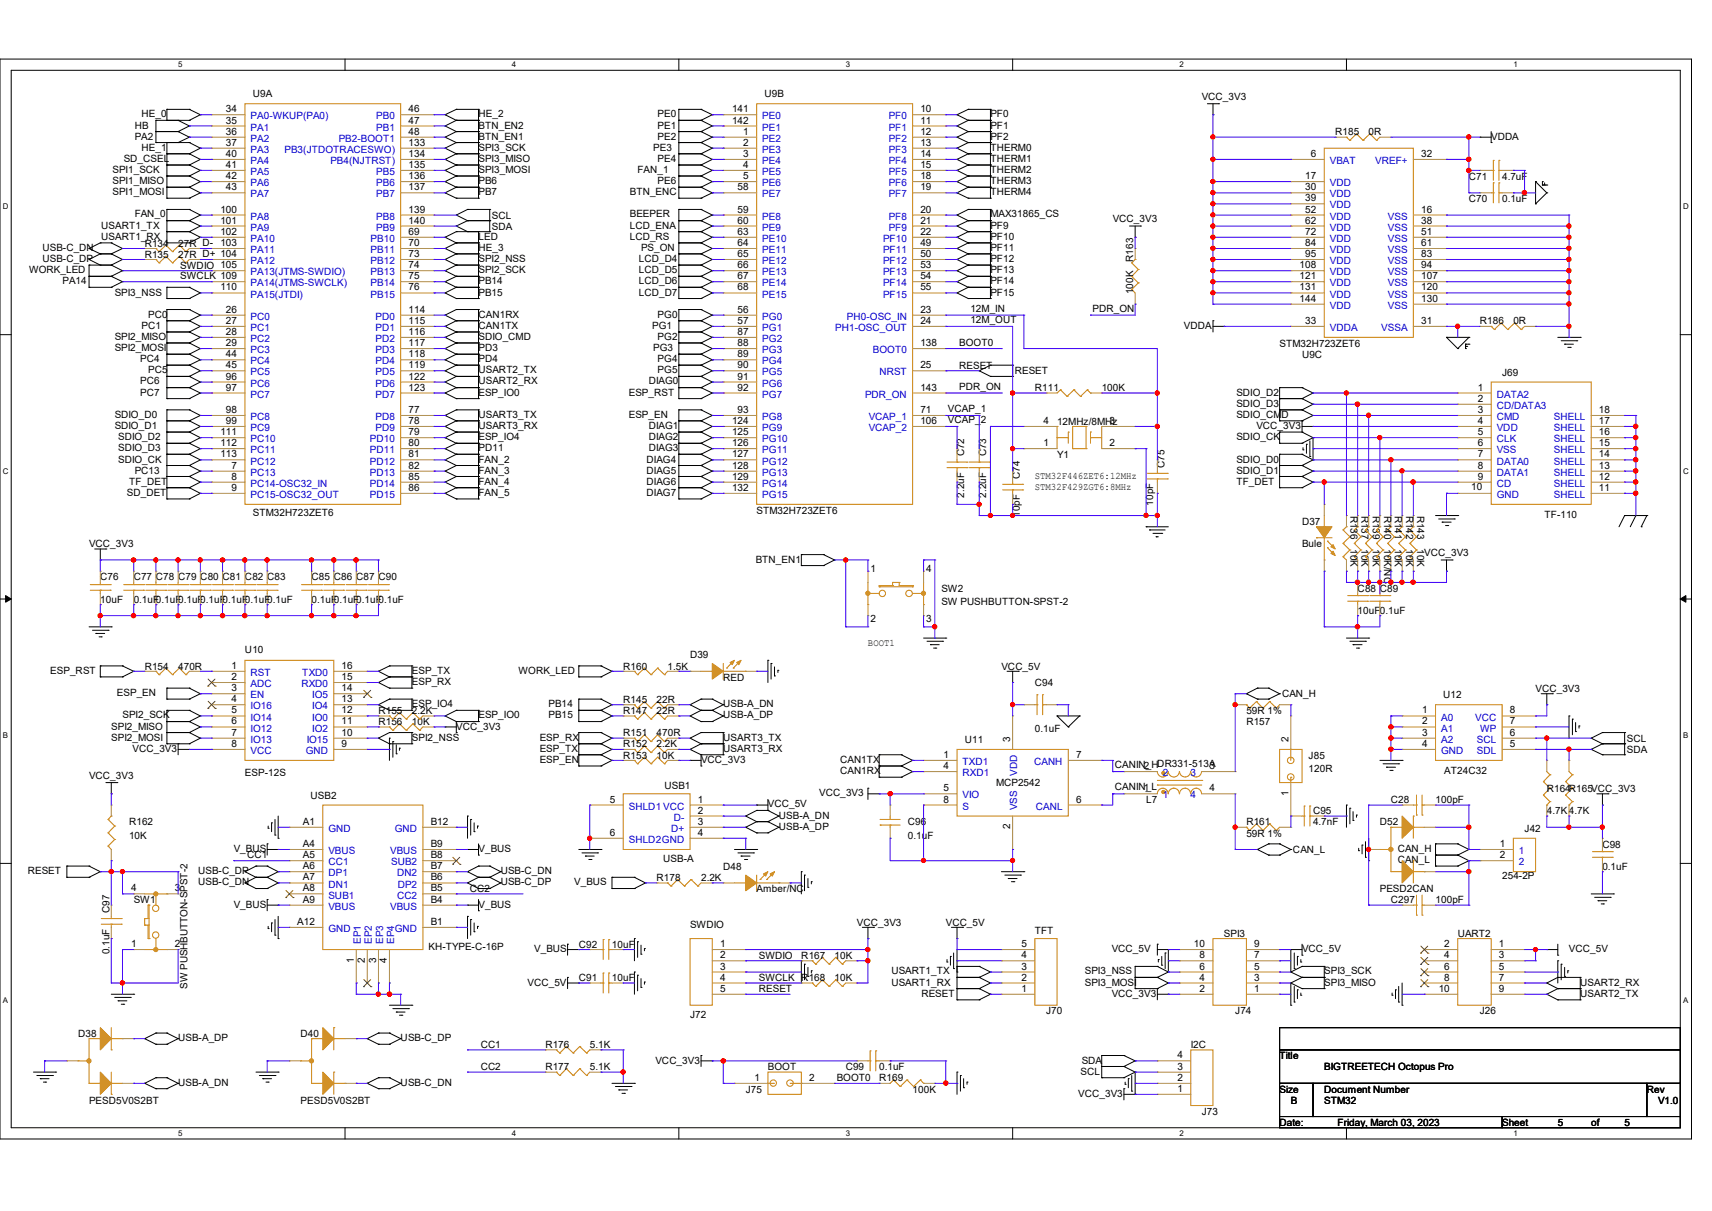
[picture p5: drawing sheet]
<svg xmlns="http://www.w3.org/2000/svg" width="297mm" height="210mm" viewBox="0 0 297 210" stroke-linecap="round" stroke-linejoin="round" font-family="sans-serif">
<defs><g id="words">
<g font-size="1.7">
<text x="43.9" y="16.9">U9A</text>
<text x="132.6" y="16.9">U9B</text>
<text x="208.5" y="17.3">VCC_3V3</text>
<text x="23.4" y="22.3">HB</text>
<text x="24.6" y="20.4">HE_0</text>
<text x="39.2" y="19.5">34</text>
<text x="39.2" y="21.4">35</text>
<text x="39.2" y="23.4">36</text>
<text x="70.9" y="19.5">46</text>
<text x="70.9" y="21.4">47</text>
<text x="70.9" y="23.4">48</text>
<text x="83" y="20.4">HE_2</text>
<text x="83" y="22.3">BTN_EN2</text>
<text x="114.1" y="20.4">PE0</text>
<text x="114.1" y="22.3">PE1</text>
<text x="127" y="19.5">141</text>
<text x="127" y="21.4">142</text>
<text x="128.9" y="23.4">1</text>
<text x="159.7" y="19.5">10</text>
<text x="159.7" y="21.4">11</text>
<text x="159.7" y="23.4">12</text>
<text x="171.8" y="22.3">PF1</text>
<text x="171.8" y="20.4">PF0</text>
<text x="231.6" y="23.5">R185</text>
<text x="237.4" y="23.5">0R</text>
<text x="21.5" y="28.1">SD_CSEL</text>
<text x="23.4" y="24.2">PA2</text>
<text x="24.6" y="26.2">HE_1</text>
<text x="39.2" y="25.3">37</text>
<text x="39.2" y="27.2">40</text>
<text x="39.2" y="29.1">41</text>
<text x="70.9" y="25.3">133</text>
<text x="70.9" y="27.2">134</text>
<text x="70.9" y="29.1">135</text>
<text x="83" y="24.2">BTN_EN1</text>
<text x="83" y="26.2">SPI3_SCK</text>
<text x="83" y="28.1">SPI3_MISO</text>
<text x="113.3" y="26.2">PE3</text>
<text x="114.1" y="24.2">PE2</text>
<text x="114.1" y="28.1">PE4</text>
<text x="128.9" y="25.3">2</text>
<text x="128.9" y="27.2">3</text>
<text x="128.9" y="29.1">4</text>
<text x="159.7" y="25.3">13</text>
<text x="159.7" y="27.2">14</text>
<text x="159.7" y="29.1">15</text>
<text x="171.8" y="26.2">THERM0</text>
<text x="171.8" y="28.1">THERM1</text>
<text x="171.8" y="24.2">PF2</text>
<text x="227.4" y="27.2">6</text>
<text x="246.5" y="27.2">32</text>
<text x="258.7" y="24.2">VDDA</text>
<text x="19.5" y="33.9">SPI1_MOSI</text>
<text x="19.5" y="30">SPI1_SCK</text>
<text x="19.5" y="32">SPI1_MISO</text>
<text x="39.2" y="31.1">42</text>
<text x="39.2" y="33">43</text>
<text x="70.9" y="31.1">136</text>
<text x="70.9" y="33">137</text>
<text x="83" y="32">PB6</text>
<text x="83" y="33.9">PB7</text>
<text x="83" y="30">SPI3_MOSI</text>
<text x="109.3" y="33.9">BTN_ENC</text>
<text x="110.6" y="30">FAN_1</text>
<text x="114.1" y="32">PE6</text>
<text x="128" y="33">58</text>
<text x="128.9" y="31.1">5</text>
<text x="159.7" y="31.1">18</text>
<text x="159.7" y="33">19</text>
<text x="171.8" y="30">THERM2</text>
<text x="171.8" y="32">THERM3</text>
<text x="171.8" y="33.9">THERM4</text>
<text x="226.4" y="31.1">17</text>
<text x="226.4" y="33">30</text>
<text x="226.4" y="34.9">39</text>
<text x="254.8" y="31.2">C71</text>
<text x="254.8" y="35.1">C70</text>
<text x="260.6" y="31.2">4.7uF</text>
<text x="260.6" y="35.1">0.1uF</text>
<text x="17.6" y="39.7">USART1_TX</text>
<text x="17.6" y="41.6">USART1_RX</text>
<text x="23.4" y="37.7">FAN_0</text>
<text x="38.2" y="36.9">100</text>
<text x="38.2" y="38.8">101</text>
<text x="38.2" y="40.7">102</text>
<text x="70.9" y="38.8">140</text>
<text x="70.9" y="40.7">69</text>
<text x="70.9" y="36.9">139</text>
<text x="83" y="41.6">LED</text>
<text x="85.3" y="37.9">SCL</text>
<text x="85.3" y="39.9">SDA</text>
<text x="109.3" y="37.7">BEEPER</text>
<text x="109.3" y="39.7">LCD_ENA</text>
<text x="109.3" y="41.6">LCD_RS</text>
<text x="128" y="36.9">59</text>
<text x="128" y="38.8">60</text>
<text x="128" y="40.7">63</text>
<text x="159.7" y="36.9">20</text>
<text x="159.7" y="38.8">21</text>
<text x="159.7" y="40.7">22</text>
<text x="171.8" y="39.7">PF9</text>
<text x="171.8" y="41.6">PF10</text>
<text x="171.8" y="37.7">MAX31865_CS</text>
<text x="193" y="38.5">VCC_3V3</text>
<text x="226.4" y="38.8">62</text>
<text x="226.4" y="36.9">52</text>
<text x="226.4" y="40.7">72</text>
<text x="246.5" y="40.7">51</text>
<text x="246.5" y="38.8">38</text>
<text x="246.5" y="36.9">16</text>
<text x="5" y="47.4">WORK_LED</text>
<text x="7.4" y="45.5">USB-C_DP</text>
<text x="7.4" y="43.5">USB-C_DN</text>
<text x="25.1" y="42.8">R134</text>
<text x="25.1" y="44.7">R135</text>
<text x="30.9" y="42.8">27R D-</text>
<text x="30.9" y="44.7">27R D+ 104</text>
<text x="31.3" y="46.6">SWDIO 105</text>
<text x="38.2" y="42.7">103</text>
<text x="70.9" y="42.7">70</text>
<text x="70.9" y="44.6">73</text>
<text x="70.9" y="46.5">74</text>
<text x="83" y="43.5">HE_3</text>
<text x="83" y="47.4">SPI2_SCK</text>
<text x="83" y="45.5">SPI2_NSS</text>
<text x="110.8" y="45.5">LCD_D4</text>
<text x="110.8" y="47.4">LCD_D5</text>
<text x="111.2" y="43.5">PS_ON</text>
<text x="128" y="42.7">64</text>
<text x="128" y="44.6">65</text>
<text x="128" y="46.5">66</text>
<text x="159.7" y="42.7">49</text>
<text x="159.7" y="44.6">50</text>
<text x="159.7" y="46.5">53</text>
<text x="171.8" y="43.5">PF11</text>
<text x="171.8" y="47.4">PF13</text>
<text x="171.8" y="45.5">PF12</text>
<text x="196.6" y="45.4" transform="rotate(-90 196.6 45.4)">R163</text>
<text x="225.5" y="46.5">108</text>
<text x="226.4" y="42.7">84</text>
<text x="226.4" y="44.6">95</text>
<text x="246.5" y="46.5">94</text>
<text x="246.5" y="44.6">83</text>
<text x="246.5" y="42.7">61</text>
<text x="10.8" y="49.3">PA14</text>
<text x="19.9" y="51.3">SPI3_NSS</text>
<text x="31.3" y="48.5">SWCLK 109</text>
<text x="38.2" y="50.4">110</text>
<text x="70.9" y="48.4">75</text>
<text x="70.9" y="50.4">76</text>
<text x="83" y="49.3">PB14</text>
<text x="83" y="51.3">PB15</text>
<text x="110.8" y="49.3">LCD_D6</text>
<text x="110.8" y="51.3">LCD_D7</text>
<text x="128" y="48.4">67</text>
<text x="128" y="50.4">68</text>
<text x="159.7" y="48.4">54</text>
<text x="159.7" y="50.4">55</text>
<text x="171.8" y="51.3">PF15</text>
<text x="171.8" y="49.3">PF14</text>
<text x="196.6" y="51" transform="rotate(-90 196.6 51)">100K</text>
<text x="225.5" y="48.4">121</text>
<text x="225.5" y="50.4">131</text>
<text x="225.5" y="52.3">144</text>
<text x="246.5" y="52.3">130</text>
<text x="246.5" y="50.4">120</text>
<text x="246.5" y="48.4">107</text>
<text x="19.9" y="59">SPI2_MISO</text>
<text x="24.6" y="57">PC1</text>
<text x="25.7" y="55.1">PC0</text>
<text x="39.2" y="54.2">26</text>
<text x="39.2" y="56.2">27</text>
<text x="39.2" y="58.1">28</text>
<text x="70.9" y="54.2">114</text>
<text x="70.9" y="56.2">115</text>
<text x="70.9" y="58.1">116</text>
<text x="83" y="57">CAN1TX</text>
<text x="83" y="55.1">CAN1RX</text>
<text x="83" y="59">SDIO_CMD</text>
<text x="113.2" y="57">PG1</text>
<text x="114.1" y="59">PG2</text>
<text x="114.1" y="55.1">PG0</text>
<text x="128" y="54.2">56</text>
<text x="128" y="56.2">57</text>
<text x="128" y="58.1">87</text>
<text x="159.7" y="54.2">23</text>
<text x="159.7" y="56.2">24</text>
<text x="168.4" y="56">12M_OUT</text>
<text x="168.4" y="54.1">12M_IN</text>
<text x="189.6" y="54.1">PDR_ON</text>
<text x="205.4" y="57">VDDA</text>
<text x="226.4" y="56.2">33</text>
<text x="246.5" y="56.2">31</text>
<text x="256.7" y="56.3">R186</text>
<text x="262.5" y="56.3">0R</text>
<text x="19.9" y="60.9">SPI2_MOSI</text>
<text x="24.3" y="62.8">PC4</text>
<text x="25.7" y="64.8">PC5</text>
<text x="39.2" y="60">29</text>
<text x="39.2" y="62">44</text>
<text x="39.2" y="63.9">45</text>
<text x="39.2" y="65.8">96</text>
<text x="70.9" y="60">117</text>
<text x="70.9" y="62">118</text>
<text x="70.9" y="63.9">119</text>
<text x="70.9" y="65.8">122</text>
<text x="83" y="64.8">USART2_TX</text>
<text x="83" y="60.9">PD3</text>
<text x="83" y="62.8">PD4</text>
<text x="113.3" y="60.9">PG3</text>
<text x="114.1" y="62.8">PG4</text>
<text x="114.1" y="64.8">PG5</text>
<text x="128" y="60">88</text>
<text x="128" y="62">89</text>
<text x="128" y="63.9">90</text>
<text x="128" y="65.8">91</text>
<text x="159.7" y="60">138</text>
<text x="159.7" y="63.9">25</text>
<text x="166.4" y="60.1">BOOT0</text>
<text x="166.4" y="63.9">RESET</text>
<text x="176.1" y="64.9">RESET</text>
<text x="222" y="60.1">STM32H723ZET6</text>
<text x="225.9" y="62.1">U9C</text>
<text x="260.6" y="65.1">J69</text>
<text x="24.3" y="68.6">PC7</text>
<text x="24.3" y="66.7">PC6</text>
<text x="39.2" y="67.7">97</text>
<text x="39.2" y="71.6">98</text>
<text x="70.9" y="67.7">123</text>
<text x="70.9" y="71.6">77</text>
<text x="83" y="66.7">USART2_RX</text>
<text x="83" y="68.6">ESP_IO0</text>
<text x="109.1" y="68.6">ESP_RST</text>
<text x="112.6" y="66.7">DIAG0</text>
<text x="128" y="67.7">92</text>
<text x="128" y="71.6">93</text>
<text x="159.7" y="67.7">143</text>
<text x="159.7" y="71.6">71</text>
<text x="164.5" y="71.5">VCAP_1</text>
<text x="166.4" y="67.6">PDR_ON</text>
<text x="179.5" y="67.9">R111</text>
<text x="191.1" y="67.9">100K</text>
<text x="214.5" y="70.6">SDIO_D3</text>
<text x="214.5" y="68.6">SDIO_D2</text>
<text x="256.4" y="67.7">1</text>
<text x="256.4" y="69.7">2</text>
<text x="256.4" y="71.6">3</text>
<text x="277.4" y="71.6">18</text>
<text x="19.9" y="72.5">SDIO_D0</text>
<text x="19.9" y="74.4">SDIO_D1</text>
<text x="20.5" y="76.3">SDIO_D2</text>
<text x="38.2" y="75.5">111</text>
<text x="38.2" y="77.4">112</text>
<text x="39.2" y="73.5">99</text>
<text x="70.9" y="73.5">78</text>
<text x="70.9" y="75.5">79</text>
<text x="70.9" y="77.4">80</text>
<text x="83" y="72.5">USART3_TX</text>
<text x="83" y="74.4">USART3_RX</text>
<text x="83" y="76.3">ESP_IO4</text>
<text x="109.1" y="72.5">ESP_EN</text>
<text x="112.6" y="74.4">DIAG1</text>
<text x="112.6" y="76.3">DIAG2</text>
<text x="127" y="73.5">124</text>
<text x="127" y="75.5">125</text>
<text x="127" y="77.4">126</text>
<text x="159.7" y="73.5">106</text>
<text x="164.5" y="73.4">VCAP_2</text>
<text x="181.1" y="77.4">1</text>
<text x="181.1" y="73.5">4</text>
<text x="183.4" y="73.7">12MHz/8MHz</text>
<text x="192.5" y="77.4">2</text>
<text x="192.5" y="73.5">3</text>
<text x="214.5" y="72.5">SDIO_CMD</text>
<text x="214.5" y="76.3">SDIO_CK</text>
<text x="218" y="74.4">VCC_3V3</text>
<text x="256.4" y="73.5">4</text>
<text x="256.4" y="75.5">5</text>
<text x="256.4" y="77.4">6</text>
<text x="277.4" y="77.4">15</text>
<text x="277.4" y="75.5">16</text>
<text x="277.4" y="73.5">17</text>
<text x="20.5" y="78.3">SDIO_D3</text>
<text x="20.5" y="80.2">SDIO_CK</text>
<text x="23.4" y="82.1">PC13</text>
<text x="38.2" y="79.3">113</text>
<text x="40.2" y="81.3">7</text>
<text x="40.2" y="83.2">8</text>
<text x="70.9" y="79.3">81</text>
<text x="70.9" y="81.3">82</text>
<text x="70.9" y="83.2">85</text>
<text x="83" y="78.3">PD11</text>
<text x="83" y="80.2">FAN_2</text>
<text x="83" y="82.1">FAN_3</text>
<text x="112.2" y="80.2">DIAG4</text>
<text x="112.2" y="82.1">DIAG5</text>
<text x="112.6" y="78.3">DIAG3</text>
<text x="127" y="79.3">127</text>
<text x="127" y="81.3">128</text>
<text x="127" y="83.2">129</text>
<text x="167.3" y="79.2" transform="rotate(-90 167.3 79.2)">C72</text>
<text x="171.1" y="79.2" transform="rotate(-90 171.1 79.2)">C73</text>
<text x="176.9" y="83.1" transform="rotate(-90 176.9 83.1)">C74</text>
<text x="179.5" y="83.1">STM32F446ZET6:12MHz</text>
<text x="183.4" y="79.4">Y1</text>
<text x="202" y="81.1" transform="rotate(-90 202 81.1)">C75</text>
<text x="214.5" y="80.2">SDIO_D0</text>
<text x="214.5" y="82.1">SDIO_D1</text>
<text x="256.4" y="79.3">7</text>
<text x="256.4" y="81.3">8</text>
<text x="256.4" y="83.2">9</text>
<text x="277.4" y="83.2">12</text>
<text x="277.4" y="81.3">13</text>
<text x="277.4" y="79.3">14</text>
<text x="22" y="86">SD_DET</text>
<text x="22.4" y="84.1">TF_DET</text>
<text x="40.2" y="85.1">9</text>
<text x="43.9" y="89.5">STM32H723ZET6</text>
<text x="70.9" y="85.1">86</text>
<text x="83" y="84.1">FAN_4</text>
<text x="83" y="86">FAN_5</text>
<text x="112.2" y="84.1">DIAG6</text>
<text x="112.2" y="86">DIAG7</text>
<text x="127" y="85.1">132</text>
<text x="131.3" y="89.1">STM32H723ZET6</text>
<text x="167.3" y="86.3" transform="rotate(-90 167.3 86.3)">2.2uF</text>
<text x="171.1" y="86.3" transform="rotate(-90 171.1 86.3)">2.2uF</text>
<text x="176.9" y="89.6" transform="rotate(-90 176.9 89.6)">10pF</text>
<text x="179.5" y="85">STM32F429ZGT6:8MHz</text>
<text x="200.1" y="87.7" transform="rotate(-90 200.1 87.7)">10pF</text>
<text x="214.5" y="84.1">TF_DET</text>
<text x="234.3" y="89.4" transform="rotate(90 234.3 89.4)">R136</text>
<text x="236.2" y="89.4" transform="rotate(90 236.2 89.4)">R137</text>
<text x="238.2" y="89.4" transform="rotate(90 238.2 89.4)">R139</text>
<text x="240.1" y="89.4" transform="rotate(90 240.1 89.4)">R140</text>
<text x="242" y="89.4" transform="rotate(90 242 89.4)">R141</text>
<text x="244" y="89.4" transform="rotate(90 244 89.4)">R142</text>
<text x="245.9" y="89.4" transform="rotate(90 245.9 89.4)">R143</text>
<text x="255.2" y="85">10</text>
<text x="268" y="89.9">TF-110</text>
<text x="277.4" y="85.1">11</text>
<text x="15.5" y="94.9">VCC_3V3</text>
<text x="225.9" y="91">D37</text>
<text x="225.9" y="94.9">Bule</text>
<text x="234.3" y="95.2" transform="rotate(90 234.3 95.2)">10K</text>
<text x="236.2" y="95.2" transform="rotate(90 236.2 95.2)">10K</text>
<text x="238.2" y="95.2" transform="rotate(90 238.2 95.2)">10K</text>
<text x="240.1" y="95.2" transform="rotate(90 240.1 95.2)">10K/NC</text>
<text x="242" y="95.2" transform="rotate(90 242 95.2)">10K</text>
<text x="244" y="95.2" transform="rotate(90 244 95.2)">10K</text>
<text x="245.9" y="95.2" transform="rotate(90 245.9 95.2)">10K</text>
<text x="17.4" y="100.7">C76</text>
<text x="23.2" y="100.7">C77 C78 C79 C80 C81 C82 C83</text>
<text x="54.1" y="100.7">C85 C86 C87 C90</text>
<text x="131.1" y="97.6">BTN_EN1</text>
<text x="151" y="99.3">1</text>
<text x="160.7" y="99.3">4</text>
<text x="247.1" y="96.4">VCC_3V3</text>
<text x="17.4" y="104.5">10uF</text>
<text x="23.2" y="104.5">0.1uF0.1uF0.1uF0.1uF0.1uF0.1uF0.1uF</text>
<text x="54.1" y="104.5">0.1uF0.1uF0.1uF0.1uF</text>
<text x="151" y="107.8">2</text>
<text x="160.7" y="107.8">3</text>
<text x="163.3" y="102.6">SW2</text>
<text x="163.3" y="104.9">SW PUSHBUTTON-SPST-2</text>
<text x="235.5" y="102.6">C88 C89</text>
<text x="235.5" y="106.5">10uF0.1uF</text>
<text x="42.5" y="113.2">U10</text>
<text x="150.6" y="112.1">BOOT1</text>
<text x="8.7" y="116.9">ESP_RST</text>
<text x="25.1" y="116.1">R154</text>
<text x="30.9" y="116.1">470R</text>
<text x="40.2" y="116">1</text>
<text x="40.2" y="117.9">2</text>
<text x="40.2" y="119.9">3</text>
<text x="59.3" y="119.9">14</text>
<text x="59.3" y="117.9">15</text>
<text x="59.3" y="116">16</text>
<text x="71.5" y="116.9">ESP_TX</text>
<text x="71.5" y="118.8">ESP_RX</text>
<text x="90" y="116.9">WORK_LED</text>
<text x="108.1" y="116.1">R160</text>
<text x="115.8" y="116.1">1.5K</text>
<text x="119.7" y="114.2">D39</text>
<text x="125.5" y="118">RED</text>
<text x="173.7" y="116.1">VCC_5V</text>
<text x="179.5" y="119">C94</text>
<text x="266.4" y="120">VCC_3V3</text>
<text x="20.3" y="120.7">ESP_EN</text>
<text x="21.3" y="124.6">SPI2_SCK</text>
<text x="40.2" y="121.8">4</text>
<text x="40.2" y="123.7">5</text>
<text x="40.2" y="125.6">6</text>
<text x="59.3" y="125.6">11</text>
<text x="59.3" y="123.7">12</text>
<text x="59.3" y="121.8">13</text>
<text x="65.7" y="125.8">R156</text>
<text x="65.7" y="123.8">R155</text>
<text x="71.5" y="122.7">ESP_IO4</text>
<text x="71.5" y="125.8">10K</text>
<text x="71.5" y="123.8">2.2K</text>
<text x="83" y="124.6">ESP_IO0</text>
<text x="95.2" y="124.6">PB15</text>
<text x="95.2" y="122.7">PB14</text>
<text x="108.1" y="121.9">R145</text>
<text x="108.1" y="123.8">R147</text>
<text x="113.9" y="121.9">22R</text>
<text x="113.9" y="123.8">22R</text>
<text x="125.5" y="124.6">USB-A_DP</text>
<text x="125.5" y="122.7">USB-A_DN</text>
<text x="216.2" y="125.8">R157</text>
<text x="216.2" y="123.8">59R 1%</text>
<text x="222.4" y="120.9">CAN_H</text>
<text x="246.7" y="123.7">1</text>
<text x="246.7" y="125.6">2</text>
<text x="250.4" y="121.1">U12</text>
<text x="262" y="125.6">7</text>
<text x="262" y="123.7">8</text>
<text x="19.3" y="126.5">SPI2_MISO</text>
<text x="19.3" y="128.5">SPI2_MOSI</text>
<text x="23" y="130.4">VCC_3V3</text>
<text x="40.2" y="127.6">7</text>
<text x="40.2" y="129.5">8</text>
<text x="59.3" y="129.5">9</text>
<text x="59.3" y="127.6">10</text>
<text x="71.5" y="128.5">SPI2_NSS</text>
<text x="79.2" y="126.5">VCC_3V3</text>
<text x="93.6" y="128.5">ESP_RX</text>
<text x="93.6" y="130.4">ESP_TX</text>
<text x="108.1" y="127.7">R151</text>
<text x="108.1" y="129.6">R152</text>
<text x="108.1" y="131.6">R153</text>
<text x="113.9" y="127.7">470R</text>
<text x="113.9" y="129.6">2.2K</text>
<text x="113.9" y="131.6">10K</text>
<text x="125.5" y="128.5">USART3_TX</text>
<text x="125.5" y="130.4">USART3_RX</text>
<text x="163.7" y="131.4">1</text>
<text x="167.4" y="128.9">U11</text>
<text x="175.3" y="128.6" transform="rotate(-90 175.3 128.6)">3</text>
<text x="179.5" y="126.9">0.1uF</text>
<text x="186.7" y="131.4">7</text>
<text x="223.5" y="128.6" transform="rotate(-90 223.5 128.6)">2</text>
<text x="227" y="131.6">J85</text>
<text x="246.7" y="127.6">3</text>
<text x="246.7" y="129.5">4</text>
<text x="262" y="129.5">5</text>
<text x="262" y="127.6">6</text>
<text x="282.2" y="128.6">SCL</text>
<text x="282.2" y="130.6">SDA</text>
<text x="15.5" y="135">VCC_3V3</text>
<text x="42.5" y="134.7">ESP-12S</text>
<text x="93.6" y="132.3">ESP_EN</text>
<text x="115.3" y="136.8">USB1</text>
<text x="121.6" y="132.3">VCC_3V3</text>
<text x="145.7" y="132.3">CAN1TX</text>
<text x="145.7" y="134.2">CAN1RX</text>
<text x="163.7" y="133.4">4</text>
<text x="163.7" y="137.2">5</text>
<text x="172.8" y="136.4">MCP2542</text>
<text x="193.4" y="137.1">CANIN_L</text>
<text x="193.4" y="133.2">CANIN_HDR331-513A</text>
<text x="198.5" y="137.2">1</text>
<text x="198.5" y="133.4">2</text>
<text x="209.8" y="133.4">3</text>
<text x="209.8" y="137.2">4</text>
<text x="227" y="133.9">120R</text>
<text x="250.6" y="134.2">AT24C32</text>
<text x="268.3" y="137.3">R164R165VCC_3V3</text>
<text x="22.4" y="143.1">R162</text>
<text x="52.5" y="143">A1</text>
<text x="53.9" y="138.5">USB2</text>
<text x="74.7" y="143">B12</text>
<text x="105.8" y="139.2">5</text>
<text x="121.1" y="139.2">1</text>
<text x="121.1" y="141.1">2</text>
<text x="121.1" y="143">3</text>
<text x="133.2" y="140">VCC_5V</text>
<text x="135.1" y="142">USB-A_DN</text>
<text x="135.1" y="143.9">USB-A_DP</text>
<text x="142.1" y="138.1">VCC_3V3</text>
<text x="157.5" y="143.1">C96</text>
<text x="163.7" y="139.2">8</text>
<text x="175.3" y="143.8" transform="rotate(-90 175.3 143.8)">2</text>
<text x="186.7" y="139.2">6</text>
<text x="198.8" y="139.3">L7</text>
<text x="216.2" y="143.1">R161</text>
<text x="223.5" y="138" transform="rotate(-90 223.5 138)">1</text>
<text x="227.8" y="141.2">C95</text>
<text x="227.8" y="143.1">4.7nF</text>
<text x="239.4" y="143.1">D52</text>
<text x="241.3" y="139.3">C28</text>
<text x="249" y="139.3">100pF</text>
<text x="268.3" y="141.2">4.7K4.7K</text>
<text x="22.4" y="145.5">10K</text>
<text x="40.6" y="147.8">V_BUS</text>
<text x="42.9" y="148.9">CC1</text>
<text x="52.5" y="146.9">A4</text>
<text x="52.5" y="148.8">A5</text>
<text x="74.7" y="148.8">B8</text>
<text x="74.7" y="146.9">B9</text>
<text x="83" y="147.8">V_BUS</text>
<text x="105.8" y="144.9">6</text>
<text x="115.1" y="149.5">USB-A</text>
<text x="121.1" y="144.9">4</text>
<text x="157.5" y="145.5">0.1uF</text>
<text x="216.2" y="145.1">59R 1%</text>
<text x="224.3" y="148">CAN_L</text>
<text x="242.5" y="147.8">CAN_H</text>
<text x="242.5" y="149.7">CAN_L</text>
<text x="260.2" y="146.9">1</text>
<text x="260.2" y="148.8">2</text>
<text x="264.5" y="144.3">J42</text>
<text x="278" y="147">C98</text>
<text x="4.8" y="151.6">RESET</text>
<text x="22.8" y="154.6">4</text>
<text x="30.3" y="154.6">3</text>
<text x="34.4" y="153.5">USB-C_DN</text>
<text x="34.4" y="151.6">USB-C_DP</text>
<text x="52.5" y="150.7">A6</text>
<text x="52.5" y="152.7">A7</text>
<text x="52.5" y="154.6">A8</text>
<text x="74.7" y="154.6">B5</text>
<text x="74.7" y="152.7">B6</text>
<text x="74.7" y="150.7">B7</text>
<text x="81.5" y="154.6">CC2</text>
<text x="86.9" y="153.5">USB-C_DP</text>
<text x="86.9" y="151.6">USB-C_DN</text>
<text x="99.6" y="153.5">V_BUS</text>
<text x="113.9" y="152.8">R178</text>
<text x="121.6" y="152.8">2.2K</text>
<text x="125.5" y="150.9">D48</text>
<text x="131.3" y="154.7">Amber/NC</text>
<text x="239.4" y="154.7">PESD2CAN</text>
<text x="260.6" y="152.4">254-2P</text>
<text x="278" y="150.9">0.1uF</text>
<text x="19" y="158.3" transform="rotate(-90 19 158.3)">C97</text>
<text x="23.2" y="156.6">SW1</text>
<text x="40.6" y="157.4">V_BUS</text>
<text x="51.6" y="160.4">A12</text>
<text x="52.5" y="156.5">A9</text>
<text x="74.7" y="160.4">B1</text>
<text x="74.7" y="156.5">B4</text>
<text x="83" y="157.4">V_BUS</text>
<text x="119.7" y="160.9">SWDIO</text>
<text x="148.7" y="160.5">VCC_3V3</text>
<text x="164.1" y="160.5">VCC_5V</text>
<text x="241.3" y="156.6">C297</text>
<text x="249" y="156.6">100pF</text>
<text x="19" y="165.5" transform="rotate(-90 19 165.5)">0.1uF</text>
<text x="22.8" y="164.2">1</text>
<text x="30.3" y="164.2">2</text>
<text x="61.4" y="167" transform="rotate(-90 61.4 167)">1</text>
<text x="63.3" y="167" transform="rotate(-90 63.3 167)">2</text>
<text x="65.2" y="167" transform="rotate(-90 65.2 167)">3</text>
<text x="67.1" y="167" transform="rotate(-90 67.1 167)">4</text>
<text x="74.3" y="164.8">KH-TYPE-C-16P</text>
<text x="92.7" y="165.1">V_BUS</text>
<text x="100.4" y="164.4">C92</text>
<text x="106.2" y="164.4">10uF</text>
<text x="124.9" y="164.2">1</text>
<text x="124.9" y="166.2">2</text>
<text x="131.7" y="166.2">SWDIO</text>
<text x="139" y="166.3">R167</text>
<text x="144.8" y="166.3">10K</text>
<text x="177.2" y="166.2">4</text>
<text x="177.2" y="164.2">5</text>
<text x="179.5" y="162">TFT</text>
<text x="192.9" y="165.1">VCC_5V</text>
<text x="207.1" y="164.2">10</text>
<text x="208.1" y="166.2">8</text>
<text x="212.3" y="162.4">SPI3</text>
<text x="217.6" y="166.2">7</text>
<text x="217.6" y="164.2">9</text>
<text x="225.9" y="165.1">VCC_5V</text>
<text x="250.6" y="164.2">2</text>
<text x="250.6" y="166.2">4</text>
<text x="252.9" y="162.4">UART2</text>
<text x="260" y="164.2">1</text>
<text x="260" y="166.2">3</text>
<text x="272.2" y="165.1">VCC_5V</text>
<text x="32.5" y="171.4" transform="rotate(-90 32.5 171.4)">SW PUSHBUTTON-SPST-2</text>
<text x="91.5" y="170.9">VCC_5V</text>
<text x="100.4" y="170.2">C91</text>
<text x="106.2" y="170.2">10uF</text>
<text x="124.9" y="168.1">3</text>
<text x="124.9" y="170">4</text>
<text x="124.9" y="172">5</text>
<text x="131.7" y="170.1">SWCLK R168</text>
<text x="131.7" y="172">RESET</text>
<text x="144.8" y="170.2">10K</text>
<text x="154.6" y="169">USART1_TX</text>
<text x="154.6" y="170.9">USART1_RX</text>
<text x="159.8" y="172.8">RESET</text>
<text x="177.2" y="172">1</text>
<text x="177.2" y="170">2</text>
<text x="177.2" y="168.1">3</text>
<text x="188.2" y="169">SPI3_NSS</text>
<text x="188.2" y="170.9">SPI3_MOSI</text>
<text x="192.9" y="172.8">VCC_3V3</text>
<text x="208.1" y="172">2</text>
<text x="208.1" y="170">4</text>
<text x="208.1" y="168.1">6</text>
<text x="217.6" y="172">1</text>
<text x="217.6" y="170">3</text>
<text x="217.6" y="168.1">5</text>
<text x="229.7" y="169">SPI3_SCK</text>
<text x="229.7" y="170.9">SPI3_MISO</text>
<text x="249.6" y="172">10</text>
<text x="250.6" y="168.1">6</text>
<text x="250.6" y="170">8</text>
<text x="260" y="168.1">5</text>
<text x="260" y="170">7</text>
<text x="260" y="172">9</text>
<text x="274.1" y="170.9">USART2_RX</text>
<text x="274.1" y="172.8">USART2_TX</text>
<text x="13.5" y="179.8">D38</text>
<text x="52.2" y="179.8">D40</text>
<text x="119.7" y="176.5">J72</text>
<text x="181.5" y="175.9">J70</text>
<text x="214.3" y="175.9">J74</text>
<text x="256.7" y="175.9">J26</text>
<text x="30.9" y="180.6">USB-A_DP</text>
<text x="69.5" y="180.6">USB-C_DP</text>
<text x="83.4" y="181.7">CC1</text>
<text x="83.4" y="185.5">CC2</text>
<text x="94.6" y="181.7">R176</text>
<text x="94.6" y="185.6">R177</text>
<text x="102.3" y="181.7">5.1K</text>
<text x="102.3" y="185.6">5.1K</text>
<text x="113.7" y="184.4">VCC_3V3</text>
<text x="133.2" y="185.6">BOOT</text>
<text x="146.7" y="185.6">C99</text>
<text x="152.5" y="185.6">0.1uF</text>
<text x="187.7" y="184.4">SDA</text>
<text x="204.3" y="185.5">3</text>
<text x="204.3" y="183.6">4</text>
<text x="206.6" y="181.7">I2C</text>
<text x="222" y="183.7">Title</text>
<text x="229.7" y="185.6">BIGTREETECH Octopus Pro</text>
<text x="15.5" y="191.4">PESD5V0S2BT</text>
<text x="30.9" y="188.3">USB-A_DN</text>
<text x="52.2" y="191.4">PESD5V0S2BT</text>
<text x="69.5" y="188.3">USB-C_DN</text>
<text x="129.4" y="189.5">J75</text>
<text x="130.9" y="187.4">1</text>
<text x="140.4" y="187.4">2</text>
<text x="145.2" y="187.5">BOOT0</text>
<text x="152.5" y="187.5">R169</text>
<text x="158.3" y="189.5">100K</text>
<text x="187.1" y="190.2">VCC_3V3</text>
<text x="187.4" y="186.4">SCL</text>
<text x="204.3" y="189.4">1</text>
<text x="204.3" y="187.4">2</text>
<text x="222" y="189.5">Size</text>
<text x="223.9" y="191.4">B</text>
<text x="229.7" y="191.4">STM32</text>
<text x="229.7" y="189.5">Document Number</text>
<text x="285.7" y="189.5">Rev</text>
<text x="287.7" y="191.4">V1.0</text>
<text x="208.5" y="193.3">J73</text>
<text x="222" y="195.2">Date:</text>
<text x="232.1" y="195.2">Friday, March 03, 2023</text>
<text x="260.6" y="195.2">Sheet</text>
<text x="270.2" y="195.2">5</text>
<text x="276" y="195.2">of</text>
<text x="281.8" y="195.2">5</text>
</g>
<g font-size="1.7" fill="#00c">
<text x="43.5" y="20.7">PA0-WKUP(PA0)</text>
<text x="43.5" y="22.6">PA1</text>
<text x="65.3" y="20.7">PB0</text>
<text x="65.3" y="22.6">PB1</text>
<text x="132.2" y="20.7">PE0</text>
<text x="132.2" y="22.6">PE1</text>
<text x="154.2" y="20.7">PF0</text>
<text x="154.2" y="22.6">PF1</text>
<text x="43.5" y="24.6">PA2</text>
<text x="43.5" y="26.5">PA3</text>
<text x="43.5" y="28.4">PA4</text>
<text x="49.4" y="26.5">PB3(JTDOTRACESWO)</text>
<text x="57.3" y="28.4">PB4(NJTRST)</text>
<text x="58.8" y="24.6">PB2-BOOT1</text>
<text x="132.2" y="24.6">PE2</text>
<text x="132.2" y="26.5">PE3</text>
<text x="132.2" y="28.4">PE4</text>
<text x="154.2" y="24.6">PF2</text>
<text x="154.2" y="26.5">PF3</text>
<text x="154.2" y="28.4">PF4</text>
<text x="230.7" y="28.4">VBAT</text>
<text x="238.6" y="28.4">VREF+</text>
<text x="43.5" y="30.4">PA5</text>
<text x="43.5" y="32.3">PA6</text>
<text x="43.5" y="34.2">PA7</text>
<text x="65.3" y="30.4">PB5</text>
<text x="65.3" y="32.3">PB6</text>
<text x="65.3" y="34.2">PB7</text>
<text x="132.2" y="30.4">PE5</text>
<text x="132.2" y="32.3">PE6</text>
<text x="132.2" y="34.2">PE7</text>
<text x="154.2" y="30.4">PF5</text>
<text x="154.2" y="32.3">PF6</text>
<text x="154.2" y="34.2">PF7</text>
<text x="230.7" y="32.3">VDD</text>
<text x="230.7" y="34.2">VDD</text>
<text x="43.5" y="38.1">PA8</text>
<text x="43.5" y="40">PA9</text>
<text x="43.5" y="42">PA10</text>
<text x="64.3" y="42">PB10</text>
<text x="65.3" y="40">PB9</text>
<text x="65.3" y="38.1">PB8</text>
<text x="132.2" y="38.1">PE8</text>
<text x="132.2" y="40">PE9</text>
<text x="132.2" y="42">PE10</text>
<text x="153.2" y="42">PF10</text>
<text x="154.2" y="38.1">PF8</text>
<text x="154.2" y="40">PF9</text>
<text x="230.7" y="36.2">VDD</text>
<text x="230.7" y="40">VDD</text>
<text x="230.7" y="38.1">VDD</text>
<text x="230.7" y="42">VDD</text>
<text x="240.8" y="42">VSS</text>
<text x="240.8" y="40">VSS</text>
<text x="240.8" y="38.1">VSS</text>
<text x="43.5" y="43.9">PA11</text>
<text x="43.5" y="45.8">PA12</text>
<text x="43.5" y="47.8">PA13(JTMS-SWDIO)</text>
<text x="64.3" y="43.9">PB11</text>
<text x="64.3" y="45.8">PB12</text>
<text x="64.3" y="47.8">PB13</text>
<text x="132.2" y="43.9">PE11</text>
<text x="132.2" y="45.8">PE12</text>
<text x="132.2" y="47.8">PE13</text>
<text x="153.2" y="43.9">PF11</text>
<text x="153.2" y="45.8">PF12</text>
<text x="153.2" y="47.8">PF13</text>
<text x="230.7" y="43.9">VDD</text>
<text x="230.7" y="45.8">VDD</text>
<text x="230.7" y="47.8">VDD</text>
<text x="240.8" y="47.8">VSS</text>
<text x="240.8" y="45.8">VSS</text>
<text x="240.8" y="43.9">VSS</text>
<text x="43.5" y="49.7">PA14(JTMS-SWCLK)</text>
<text x="43.5" y="51.6">PA15(JTDI)</text>
<text x="64.3" y="49.7">PB14</text>
<text x="64.3" y="51.6">PB15</text>
<text x="132.2" y="49.7">PE14</text>
<text x="132.2" y="51.6">PE15</text>
<text x="153.2" y="49.7">PF14</text>
<text x="153.2" y="51.6">PF15</text>
<text x="230.7" y="49.7">VDD</text>
<text x="230.7" y="51.6">VDD</text>
<text x="230.7" y="53.6">VDD</text>
<text x="240.8" y="53.6">VSS</text>
<text x="240.8" y="51.6">VSS</text>
<text x="240.8" y="49.7">VSS</text>
<text x="43.5" y="55.5">PC0</text>
<text x="43.5" y="57.4">PC1</text>
<text x="43.5" y="59.3">PC2</text>
<text x="65.1" y="55.5">PD0</text>
<text x="65.1" y="57.4">PD1</text>
<text x="65.1" y="59.3">PD2</text>
<text x="132.2" y="55.5">PG0</text>
<text x="132.2" y="57.4">PG1</text>
<text x="132.2" y="59.3">PG2</text>
<text x="144.9" y="57.4">PH1-OSC_OUT</text>
<text x="146.9" y="55.5">PH0-OSC_IN</text>
<text x="230.7" y="57.4">VDDA</text>
<text x="239.6" y="57.4">VSSA</text>
<text x="43.5" y="61.3">PC3</text>
<text x="43.5" y="63.2">PC4</text>
<text x="43.5" y="65.1">PC5</text>
<text x="65.1" y="61.3">PD3</text>
<text x="65.1" y="63.2">PD4</text>
<text x="65.1" y="65.1">PD5</text>
<text x="132.2" y="61.3">PG3</text>
<text x="132.2" y="63.2">PG4</text>
<text x="132.2" y="65.1">PG5</text>
<text x="151.4" y="61.3">BOOT0</text>
<text x="152.6" y="65.1">NRST</text>
<text x="43.5" y="67.1">PC6</text>
<text x="43.5" y="69">PC7</text>
<text x="65.1" y="67.1">PD6</text>
<text x="65.1" y="69">PD7</text>
<text x="132.2" y="67.1">PG6</text>
<text x="132.2" y="69">PG7</text>
<text x="150.1" y="69">PDR_ON</text>
<text x="259.7" y="69">DATA2</text>
<text x="259.7" y="70.9">CD/DATA3</text>
<text x="43.5" y="72.9">PC8</text>
<text x="43.5" y="74.8">PC9</text>
<text x="43.5" y="76.7">PC10</text>
<text x="64.2" y="76.7">PD10</text>
<text x="65.1" y="72.9">PD8</text>
<text x="65.1" y="74.8">PD9</text>
<text x="132.2" y="72.9">PG8</text>
<text x="132.2" y="74.8">PG9</text>
<text x="132.2" y="76.7">PG10</text>
<text x="150.7" y="72.9">VCAP_1</text>
<text x="150.7" y="74.8">VCAP_2</text>
<text x="259.7" y="72.9">CMD</text>
<text x="259.7" y="74.8">VDD</text>
<text x="259.7" y="76.7">CLK</text>
<text x="269.6" y="76.7">SHELL</text>
<text x="269.6" y="74.8">SHELL</text>
<text x="269.6" y="72.9">SHELL</text>
<text x="43.5" y="78.6">PC11</text>
<text x="43.5" y="80.6">PC12</text>
<text x="43.5" y="82.5">PC13</text>
<text x="64.2" y="78.6">PD11</text>
<text x="64.2" y="80.6">PD12</text>
<text x="64.2" y="82.5">PD13</text>
<text x="132.2" y="78.6">PG11</text>
<text x="132.2" y="80.6">PG12</text>
<text x="132.2" y="82.5">PG13</text>
<text x="259.7" y="78.6">VSS</text>
<text x="259.7" y="80.6">DATA0</text>
<text x="259.7" y="82.5">DATA1</text>
<text x="269.6" y="82.5">SHELL</text>
<text x="269.6" y="80.6">SHELL</text>
<text x="269.6" y="78.6">SHELL</text>
<text x="43.5" y="84.4">PC14-OSC32_IN</text>
<text x="43.5" y="86.4">PC15-OSC32_OUT</text>
<text x="64.2" y="84.4">PD14</text>
<text x="64.2" y="86.4">PD15</text>
<text x="132.2" y="84.4">PG14</text>
<text x="132.2" y="86.4">PG15</text>
<text x="259.7" y="84.4">CD</text>
<text x="259.7" y="86.4">GND</text>
<text x="269.6" y="86.4">SHELL</text>
<text x="269.6" y="84.4">SHELL</text>
<text x="43.5" y="117.2">RST</text>
<text x="43.5" y="119.2">ADC</text>
<text x="52.3" y="119.2">RXD0</text>
<text x="52.4" y="117.2">TXD0</text>
<text x="43.5" y="121.1">EN</text>
<text x="43.5" y="123">IO16</text>
<text x="43.5" y="125">IO14</text>
<text x="54.2" y="125">IO0</text>
<text x="54.2" y="123">IO4</text>
<text x="54.2" y="121.1">IO5</text>
<text x="250" y="125">A0</text>
<text x="255.9" y="125">VCC</text>
<text x="43.5" y="126.9">IO12</text>
<text x="43.5" y="128.8">IO13</text>
<text x="43.5" y="130.8">VCC</text>
<text x="53" y="130.8">GND</text>
<text x="53.2" y="128.8">IO15</text>
<text x="54.2" y="126.9">IO2</text>
<text x="250" y="126.9">A1</text>
<text x="250" y="128.8">A2</text>
<text x="250" y="130.8">GND</text>
<text x="256.2" y="130.8">SDL</text>
<text x="256.2" y="128.8">SCL</text>
<text x="256.8" y="126.9">WP</text>
<text x="167" y="132.7">TXD1</text>
<text x="167" y="134.6">RXD1</text>
<text x="176.5" y="134.5" transform="rotate(-90 176.5 134.5)">VDD</text>
<text x="179.4" y="132.7">CANH</text>
<text x="201.8" y="134.6">2</text>
<text x="206.5" y="134.6">3</text>
<text x="109.1" y="140.4">SHLD1 VCC</text>
<text x="116.9" y="142.3">D-</text>
<text x="167" y="138.5">VIO</text>
<text x="167" y="140.4">S</text>
<text x="176.5" y="140.5" transform="rotate(-90 176.5 140.5)">VSS</text>
<text x="179.7" y="140.4">CANL</text>
<text x="201.8" y="138.5">1</text>
<text x="206.5" y="138.5">4</text>
<text x="57" y="144.3">GND</text>
<text x="57" y="148.1">VBUS</text>
<text x="67.7" y="148.1">VBUS</text>
<text x="68.5" y="144.3">GND</text>
<text x="109.1" y="146.2">SHLD2GND</text>
<text x="116.5" y="144.3">D+</text>
<text x="263.5" y="148.1">1</text>
<text x="57" y="150.1">CC1</text>
<text x="57" y="152">DP1</text>
<text x="57" y="153.9">DN1</text>
<text x="57" y="155.8">SUB1</text>
<text x="67.9" y="150.1">SUB2</text>
<text x="68.9" y="155.8">CC2</text>
<text x="68.9" y="152">DN2</text>
<text x="69" y="153.9">DP2</text>
<text x="263.5" y="150.1">2</text>
<text x="57" y="157.8">VBUS</text>
<text x="57" y="161.6">GND</text>
<text x="67.7" y="157.8">VBUS</text>
<text x="68.5" y="161.6">GND</text>
<text x="62.6" y="163.7" transform="rotate(-90 62.6 163.7)">EP1</text>
<text x="64.5" y="163.7" transform="rotate(-90 64.5 163.7)">EP2</text>
<text x="66.5" y="163.7" transform="rotate(-90 66.5 163.7)">EP3</text>
<text x="68.4" y="163.7" transform="rotate(-90 68.4 163.7)">EP4</text>
</g>
<g font-size="1.4">
<text x="30.9" y="11.7">5</text>
<text x="88.8" y="11.7">4</text>
<text x="146.7" y="11.7">3</text>
<text x="204.6" y="11.7">2</text>
<text x="262.6" y="11.7">1</text>
<text x=".5" y="36.3">D</text>
<text x="292" y="36.3">D</text>
<text x=".5" y="82.2">C</text>
<text x="292" y="82.2">C</text>
<text x=".5" y="128">B</text>
<text x="292" y="128">B</text>
<text x=".5" y="173.9">A</text>
<text x="292" y="173.9">A</text>
<text x="30.9" y="197">5</text>
<text x="88.8" y="197">4</text>
<text x="146.7" y="197">3</text>
<text x="204.6" y="197">2</text>
<text x="262.6" y="197">1</text>
</g>
</g></defs>
<path d="M0 10.2h293.5v187.3h-293.5zM1.9 12.2h289.6v183.4h-289.6z" fill="none" stroke="#000" stroke-width=".17"/>
<g fill="#fff">
<path d="M30.9 10.5h.8v1.5h-.8z"/>
<path d="M30.9 195.8h.8v1.5h-.8z"/>
</g>
<path d="M59.9 10.2v2M59.9 195.6v1.9" fill="none" stroke="#000" stroke-width=".17"/>
<g fill="#fff">
<path d="M88.8 10.5h.8v1.5h-.8z"/>
<path d="M88.8 195.8h.8v1.5h-.8z"/>
</g>
<path d="M117.8 10.2v2M117.8 195.6v1.9" fill="none" stroke="#000" stroke-width=".17"/>
<g fill="#fff">
<path d="M146.7 10.5h.8v1.5h-.8z"/>
<path d="M146.7 195.8h.8v1.5h-.8z"/>
</g>
<path d="M175.7 10.2v2M175.7 195.6v1.9" fill="none" stroke="#000" stroke-width=".17"/>
<g fill="#fff">
<path d="M204.6 10.5h.8v1.5h-.8z"/>
<path d="M204.6 195.8h.8v1.5h-.8z"/>
</g>
<path d="M233.6 10.2v2M233.6 195.6v1.9" fill="none" stroke="#000" stroke-width=".17"/>
<g fill="#fff">
<path d="M262.6 10.5h.7v1.5h-.7z"/>
<path d="M262.6 195.8h.7v1.5h-.7z"/>
<path d="M.5 35.1h1v1.5h-1z"/>
<path d="M292 35.1h1v1.5h-1z"/>
<path d="M.5 80.9h1v1.6h-1z"/>
<path d="M292 80.9h1v1.6h-1z"/>
</g>
<path d="M0 58h1.9M291.5 58h2" fill="none" stroke="#000" stroke-width=".17"/>
<g fill="#fff">
<path d="M.5 126.8h.9v1.5h-.9z"/>
<path d="M292 126.8h.9v1.5h-.9z"/>
</g>
<path d="M0 103.9h1.9M291.5 103.9h2" fill="none" stroke="#000" stroke-width=".17"/>
<path d="M1 103.3l.9 .6-.9 .5zM291.5 103.9l1-.6v1.1z" fill="#000" stroke="#000" stroke-width=".17"/>
<g fill="#fff">
<path d="M.5 172.6h.9v1.6h-.9z"/>
<path d="M292 172.6h.9v1.6h-.9z"/>
</g>
<g fill="none" stroke="#000" stroke-width=".17">
<path d="M29 19h.1M29 19v1.9M29 19h3.9M32.9 19h.1M32.9 19l1.9 .9M34.8 19.9h.1M34.8 19.9l-1.9 1M77.2 19.9h.1M77.2 19.9l2 1M79.2 19h.1M79.2 19l-2 .9M79.2 19h3.8"/>
<path d="M83 19h.1M83 19v15.4M117.8 19h.1M117.8 19v15.4M117.8 19h3.8M121.6 19h.1M121.6 19l2 .9M123.6 19.9h.1M123.6 19.9l-2 1M166 19.9h.1M166 19.9l2 1M168 19h.1"/>
<path d="M168 19h3.8M168 19l-2 .9M171.8 19h.1M171.8 19v15.4M209.5 18h1.9M210.4 19.9h.1M210.4 18v1.9M211.4 18h.1M27.1 24.7h.1M27.1 22.8h.1M27.1 20.9h.1M27.1 24.7h5.8"/>
<path d="M27.1 20.9h5.8M27.1 20.9v3.8M27.1 22.8h3.8M29 34.4h.1M29 32.5h.1M29 30.5h.1M29 28.6h.1M29 26.7h.1M29 38.3h.1M29 36.3h.1M29 20.9h.1M29 24.7h.1"/>
<path d="M29 34.4h3.9M29 24.7v9.7M29 36.3v5.8M29 32.5h3.9M29 30.5h3.9M29 28.6h3.9M29 26.7h3.9M29 38.3h3.9M29 36.3h3.9M30.9 24.7h.1M30.9 22.8h.1M30.9 20.9h.1"/>
<path d="M30.9 22.8l2 1M30.9 20.9l2 .9M32.9 34.4h.1M32.9 32.5h.1M32.9 30.5h.1M32.9 28.6h.1M32.9 26.7h.1M32.9 38.3h.1M32.9 36.3h.1M32.9 23.8h.1M32.9 21.8h.1M32.9 20.9h.1"/>
<path d="M32.9 24.7h.1M32.9 32.5l1.9 .9M32.9 28.6l1.9 .9M32.9 30.5l1.9 1M32.9 26.7l1.9 .9M32.9 36.3l1.9 1M32.9 38.3l1.9 .9M32.9 23.8l-2 .9M32.9 21.8l-2 1M32.9 24.7l1.9 1M34.8 33.4h.1M34.8 29.5h.1"/>
<path d="M34.8 31.5h.1M34.8 27.6h.1M34.8 37.3h.1M34.8 39.2h.1M34.8 25.7h.1M34.8 33.4l-1.9 1M34.8 29.5l-1.9 1M34.8 31.5l-1.9 1M34.8 27.6l-1.9 1M34.8 37.3l-1.9 1M34.8 39.2l-1.9 1M34.8 25.7l-1.9 1"/>
<path d="M77.2 23.8h.1M77.2 21.8h.1M77.2 31.5h.1M77.2 33.4h.1M77.2 25.7h.1M77.2 27.6h.1M77.2 29.5h.1M77.2 23.8l2 .9M77.2 21.8l2 1M77.2 31.5l2 1M77.2 33.4l2 1M77.2 25.7l2 1"/>
<path d="M77.2 27.6l2 1M77.2 29.5l2 1M79.2 20.9h.1M79.2 22.8h.1M79.2 24.7h.1M79.2 37.3h.1M79.2 39.2h.1M79.2 30.5h.1M79.2 32.5h.1M79.2 34.4h.1M79.2 26.7h.1M79.2 28.6h.1"/>
<path d="M79.2 34.4h3.8M79.2 32.5h3.8M79.2 30.5h3.8M79.2 28.6h3.8M79.2 26.7h3.8M79.2 24.7h3.8M79.2 20.9h3.8M79.2 22.8h3.8M79.2 22.8l-2 1M79.2 20.9l-2 .9M79.2 37.3l1.9 1M79.2 39.2l1.9 1"/>
<path d="M79.2 30.5l-2 1M79.2 32.5l-2 .9M79.2 24.7l-2 1M79.2 26.7l-2 .9M79.2 28.6l-2 .9M81.1 36.3h.1M81.1 38.3h.1M81.1 38.3h3.9M81.1 36.3h3.9M81.1 36.3l-1.9 1M81.1 38.3l-1.9 .9M83 20.9h.1"/>
<path d="M83 22.8h.1M83 24.7h.1M83 30.5h.1M83 32.5h.1M83 34.4h.1M83 26.7h.1M83 28.6h.1M85 36.3h.1M85 38.3h.1M85 36.3v3.9M117.8 30.5h.1M117.8 28.6h.1"/>
<path d="M117.8 34.4h.1M117.8 32.5h.1M117.8 38.3h.1M117.8 36.3h.1M117.8 26.7h.1M117.8 24.7h.1M117.8 22.8h.1M117.8 20.9h.1M117.8 34.4h3.8M117.8 32.5h3.8M117.8 30.5h3.8M117.8 28.6h3.8"/>
<path d="M117.8 26.7h3.8M117.8 38.3h3.8M117.8 36.3h3.8M117.8 24.7h3.8M117.8 36.3v15.5M117.8 20.9h3.8M117.8 22.8h3.8M121.6 30.5h.1M121.6 28.6h.1M121.6 34.4h.1M121.6 32.5h.1M121.6 38.3h.1"/>
<path d="M121.6 36.3h.1M121.6 26.7h.1M121.6 24.7h.1M121.6 22.8h.1M121.6 20.9h.1M121.6 28.6l2 .9M121.6 32.5l2 .9M121.6 36.3l2 1M121.6 38.3l2 .9M121.6 24.7l2 1M121.6 22.8l2 1M121.6 30.5l2 1"/>
<path d="M121.6 26.7l2 .9M121.6 20.9l2 .9M123.6 29.5h.1M123.6 33.4h.1M123.6 37.3h.1M123.6 39.2h.1M123.6 25.7h.1M123.6 23.8h.1M123.6 31.5h.1M123.6 27.6h.1M123.6 21.8h.1M123.6 29.5l-2 1"/>
<path d="M123.6 33.4l-2 1M123.6 37.3l-2 1M123.6 39.2l-2 1M123.6 25.7l-2 1M123.6 23.8l-2 .9M123.6 31.5l-2 1M123.6 27.6l-2 1M123.6 21.8l-2 1M166 25.7h.1M166 27.6h.1M166 29.5h.1M166 31.5h.1"/>
<path d="M166 39.2h.1M166 33.4h.1M166 21.8h.1M166 23.8h.1M166 37.3h.1M166 25.7l2 1M166 27.6l2 1M166 29.5l2 1M166 31.5l2 1M166 39.2l2 1M166 33.4l2 1M166 21.8l2 1"/>
<path d="M166 23.8l2 .9M166 37.3l2 1M168 24.7h.1M168 26.7h.1M168 28.6h.1M168 30.5h.1M168 32.5h.1M168 38.3h.1M168 34.4h.1M168 20.9h.1M168 22.8h.1M168 36.3h.1"/>
<path d="M168 34.4h3.8M168 32.5h3.8M168 30.5h3.8M168 28.6h3.8M168 26.7h3.8M168 38.3h3.8M168 36.3h3.8M168 24.7l-2 1M168 24.7h3.8M168 26.7l-2 .9M168 28.6l-2 .9M168 30.5l-2 1"/>
<path d="M168 20.9h3.8M168 22.8h3.8M168 38.3l-2 .9M168 32.5l-2 .9M168 20.9l-2 .9M168 22.8l-2 1M168 36.3l-2 1M171.8 24.7h.1M171.8 26.7h.1M171.8 28.6h.1M171.8 30.5h.1M171.8 32.5h.1"/>
<path d="M171.8 38.3h.1M171.8 34.4h.1M171.8 20.9h.1M171.8 22.8h.1M171.8 36.3h.1M171.8 36.3v15.5M196 39.2h1.9M196.9 39.2v1.9M197.9 39.2h.1M256.8 23.8h.1M256.8 23.8h1.9M258.7 24.7h.1"/>
<path d="M258.7 22.8v1.9M266.4 31.5h.1M266.4 35.3h.1M266.4 31.5v3.8M266.4 31.5l2 1.9M267.6 31.5h.1M267.6 32.1h.1M267.6 31.5v.6M267.6 32.1h.8M268 32.1h.1M268 31.7v.4M268.4 33.4h.1"/>
<path d="M268.4 32.1h.1M268.4 33.4l-2 1.9M15.5 45h.1M15.5 43.1h.1M15.5 47.9h.1M15.5 46h.1M15.5 49.8h.1M15.5 46h3.8M15.5 45l1.9 1M15.5 43.1l1.9 .9M15.5 47.9h3.8M15.5 46v3.8"/>
<path d="M15.5 49.8h3.8M17.4 46h.1M17.4 44h.1M17.4 42.1h.1M17.4 44l-1.9 1M17.4 44h1.9M17.4 42.1l-1.9 1M17.4 42.1h1.9M19.3 46h.1M19.3 44h.1M19.3 42.1h.1M19.3 47.9h.1"/>
<path d="M19.3 49.8h.1M19.3 44l2 1M19.3 42.1l2 1M19.3 46l2 .9M19.3 47.9l2 1M21.3 45h.1M21.3 43.1h.1M21.3 46.9h.1M21.3 48.9h.1M21.3 45l-2 1M21.3 43.1l-2 .9M21.3 46.9l-2 1"/>
<path d="M21.3 48.9l-2 .9M29 40.2h.1M29 42.1h.1M29 57.6h.1M29 55.6h.1M29 51.8h.1M29 49.8h.1M29 53.7h.1M29 59.5h.1M29 42.1h3.9M29 55.6h3.9M29 57.6h3.9"/>
<path d="M29 53.7h3.9M29 49.8v2M29 53.7v15.4M29 40.2h3.9M29 59.5h3.9M29 49.8h3.9M29 51.8h3.9M32.9 40.2h.1M32.9 42.1h.1M32.9 57.6h.1M32.9 55.6h.1M32.9 51.8h.1"/>
<path d="M32.9 49.8h.1M32.9 53.7h.1M32.9 59.5h.1M32.9 40.2l1.9 .9M32.9 55.6l1.9 1M32.9 49.8l1.9 1M32.9 53.7l1.9 1M32.9 57.6l1.9 .9M32.9 59.5l1.9 1M34.8 41.1h.1M34.8 56.6h.1M34.8 50.8h.1"/>
<path d="M34.8 54.7h.1M34.8 58.5h.1M34.8 41.1l-1.9 1M34.8 56.6l-1.9 1M34.8 50.8l-1.9 1M34.8 54.7l-1.9 .9M34.8 58.5l-1.9 1M77.2 56.6h.1M77.2 54.7h.1M77.2 43.1h.1M77.2 41.1h.1M77.2 46.9h.1"/>
<path d="M77.2 45h.1M77.2 58.5h.1M77.2 48.9h.1M77.2 50.8h.1M77.2 56.6l2 1M77.2 54.7l2 .9M77.2 43.1l2 .9M77.2 41.1l2 1M77.2 46.9l2 1M77.2 45l2 1M77.2 58.5l2 1M77.2 48.9l2 .9"/>
<path d="M77.2 50.8l2 1M79.2 55.6h.1M79.2 57.6h.1M79.2 53.7h.1M79.2 42.1h.1M79.2 44h.1M79.2 40.2h.1M79.2 46h.1M79.2 47.9h.1M79.2 59.5h.1M79.2 49.8h.1M79.2 51.8h.1"/>
<path d="M79.2 46h3.8M79.2 44h3.8M79.2 42.1h3.8M79.2 55.6l-2 1M79.2 55.6h3.8M79.2 57.6h3.8M79.2 53.7l-2 1M79.2 53.7h3.8M79.2 40.2h5.8M79.2 42.1l-2 1M79.2 47.9h3.8M79.2 59.5h3.8"/>
<path d="M79.2 49.8h3.8M79.2 51.8h3.8M79.2 40.2l-2 .9M79.2 46l-2 .9M79.2 44l-2 1M79.2 57.6l-2 .9M79.2 59.5l-2 1M79.2 47.9l-2 1M79.2 49.8l-2 1M81.1 40.2h.1M83 55.6h.1M83 57.6h.1"/>
<path d="M83 53.7h.1M83 42.1h.1M83 44h.1M83 40.2h.1M83 46h.1M83 47.9h.1M83 59.5h.1M83 49.8h.1M83 51.8h.1M83 40.2v11.6M83 53.7v15.4M85 40.2h.1"/>
<path d="M117.8 59.5h.1M117.8 57.6h.1M117.8 55.6h.1M117.8 40.2h.1M117.8 42.1h.1M117.8 44h.1M117.8 46h.1M117.8 47.9h.1M117.8 49.8h.1M117.8 51.8h.1M117.8 53.7h.1M117.8 46h3.8"/>
<path d="M117.8 44h3.8M117.8 42.1h3.8M117.8 55.6h3.8M117.8 57.6h3.8M117.8 53.7h3.8M117.8 40.2h3.8M117.8 53.7v15.4M117.8 47.9h3.8M117.8 59.5h3.8M117.8 49.8h3.8M117.8 51.8h3.8M121.6 59.5h.1"/>
<path d="M121.6 57.6h.1M121.6 55.6h.1M121.6 40.2h.1M121.6 42.1h.1M121.6 44h.1M121.6 46h.1M121.6 47.9h.1M121.6 49.8h.1M121.6 51.8h.1M121.6 53.7h.1M121.6 40.2l2 .9M121.6 59.5l2 1"/>
<path d="M121.6 55.6l2 1M121.6 42.1l2 1M121.6 44l2 1M121.6 46l2 .9M121.6 47.9l2 1M121.6 49.8l2 1M121.6 57.6l2 .9M121.6 53.7l2 1M123.6 56.6h.1M123.6 41.1h.1M123.6 43.1h.1M123.6 45h.1"/>
<path d="M123.6 46.9h.1M123.6 48.9h.1M123.6 50.8h.1M123.6 58.5h.1M123.6 54.7h.1M123.6 56.6l-2 1M123.6 41.1l-2 1M123.6 43.1l-2 .9M123.6 45l-2 1M123.6 46.9l-2 1M123.6 48.9l-2 .9M123.6 50.8l-2 1"/>
<path d="M123.6 58.5l-2 1M123.6 54.7l-2 .9M166 50.8h.1M166 41.1h.1M166 43.1h.1M166 48.9h.1M166 46.9h.1M166 45h.1M166 50.8l2 1M166 46.9l2 1M166 45l2 1M166 41.1l2 1"/>
<path d="M166 43.1l2 .9M166 48.9l2 .9M168 49.8h.1M168 51.8h.1M168 40.2h.1M168 42.1h.1M168 44h.1M168 47.9h.1M168 46h.1M168 46h3.8M168 44h3.8M168 42.1h3.8"/>
<path d="M168 40.2h3.8M168 47.9h3.8M168 49.8l-2 1M168 49.8h3.8M168 51.8h3.8M168 40.2l-2 .9M168 42.1l-2 1M168 47.9l-2 1M168 46l-2 .9M168 44l-2 1M171.8 49.8h.1M171.8 51.8h.1"/>
<path d="M171.8 40.2h.1M171.8 42.1h.1M171.8 44h.1M171.8 47.9h.1M171.8 46h.1M196.9 41.1h.1M210.4 55.6h.1M210.4 55.6v2M210.4 56.6h1.9M212.3 56.6h.1M251 58.5h.1M251 58.5h3.8"/>
<path d="M251 58.5l1.9 2M254.3 59.7h.1M254.3 59.7h.5M254.3 59.7v.8M254.8 58.5h.1M254.8 59.7h.1M254.8 58.5l-1.9 2M270.3 58.5h3.9M270.8 59.1h2.8M271.4 59.7h.1M271.4 59.7h1.6M273.6 59.1h.1"/>
<path d="M274.2 58.5h.1M29 69.1h.1M29 67.2h.1M29 65.3h.1M29 63.3h.1M29 61.4h.1M29 73h.1M29 71.1h.1M29 74.9h.1M29 76.9h.1M29 78.8h.1M29 63.3h3.9"/>
<path d="M29 65.3h3.9M29 71.1h3.9M29 69.1h3.9M29 73h3.9M29 76.9h3.9M29 74.9h3.9M29 78.8h3.9M29 71.1v15.4M29 67.2h3.9M29 61.4h3.9M32.9 69.1h.1M32.9 67.2h.1"/>
<path d="M32.9 65.3h.1M32.9 63.3h.1M32.9 61.4h.1M32.9 73h.1M32.9 71.1h.1M32.9 74.9h.1M32.9 76.9h.1M32.9 78.8h.1M32.9 67.2l1.9 1M32.9 65.3l1.9 1M32.9 61.4l1.9 1M32.9 71.1l1.9 1"/>
<path d="M32.9 73l1.9 1M32.9 74.9l1.9 1M32.9 76.9l1.9 .9M32.9 78.8l1.9 1M32.9 63.3l1.9 1M34.8 68.2h.1M34.8 66.3h.1M34.8 62.4h.1M34.8 72.1h.1M34.8 74h.1M34.8 75.9h.1M34.8 77.8h.1"/>
<path d="M34.8 79.8h.1M34.8 64.3h.1M34.8 60.5h.1M34.8 68.2l-1.9 .9M34.8 66.3l-1.9 .9M34.8 62.4l-1.9 .9M34.8 72.1l-1.9 .9M34.8 74l-1.9 .9M34.8 75.9l-1.9 1M34.8 77.8l-1.9 1M34.8 79.8l-1.9 .9M34.8 64.3l-1.9 1"/>
<path d="M34.8 60.5l-1.9 .9M77.2 77.8h.1M77.2 64.3h.1M77.2 72.1h.1M77.2 74h.1M77.2 79.8h.1M77.2 66.3h.1M77.2 60.5h.1M77.2 68.2h.1M77.2 75.9h.1M77.2 62.4h.1M77.2 75.9l2 1"/>
<path d="M77.2 77.8l2 1M77.2 64.3l2 1M77.2 72.1l2 .9M77.2 74l2 .9M77.2 79.8l2 .9M77.2 66.3l2 .9M77.2 60.5l2 .9M77.2 68.2l2 .9M77.2 62.4l2 .9M79.2 76.9h.1M79.2 78.8h.1M79.2 63.3h.1"/>
<path d="M79.2 65.3h.1M79.2 71.1h.1M79.2 73h.1M79.2 74.9h.1M79.2 67.2h.1M79.2 61.4h.1M79.2 69.1h.1M79.2 63.3h3.8M79.2 65.3h3.8M79.2 71.1h3.8M79.2 69.1h3.8M79.2 73h3.8"/>
<path d="M79.2 76.9h3.8M79.2 74.9h3.8M79.2 78.8h3.8M79.2 76.9l-2 .9M79.2 67.2h3.8M79.2 61.4h3.8M79.2 63.3l-2 1M79.2 71.1l-2 1M79.2 73l-2 1M79.2 78.8l-2 1M79.2 65.3l-2 1M79.2 67.2l-2 1"/>
<path d="M79.2 74.9l-2 1M79.2 61.4l-2 1M83 76.9h.1M83 78.8h.1M83 63.3h.1M83 65.3h.1M83 71.1h.1M83 73h.1M83 74.9h.1M83 67.2h.1M83 61.4h.1M83 69.1h.1"/>
<path d="M83 71.1v15.4M117.8 78.8h.1M117.8 76.9h.1M117.8 61.4h.1M117.8 63.3h.1M117.8 67.2h.1M117.8 65.3h.1M117.8 74.9h.1M117.8 73h.1M117.8 69.1h.1M117.8 71.1h.1M117.8 63.3h3.8"/>
<path d="M117.8 65.3h3.8M117.8 71.1h3.8M117.8 69.1h3.8M117.8 73h3.8M117.8 76.9h3.8M117.8 74.9h3.8M117.8 78.8h3.8M117.8 71.1v15.4M117.8 67.2h3.8M117.8 61.4h3.8M121.6 78.8h.1M121.6 76.9h.1"/>
<path d="M121.6 61.4h.1M121.6 63.3h.1M121.6 67.2h.1M121.6 65.3h.1M121.6 74.9h.1M121.6 73h.1M121.6 69.1h.1M121.6 71.1h.1M121.6 76.9l2 .9M121.6 61.4l2 1M121.6 65.3l2 1M121.6 73l2 1"/>
<path d="M121.6 74.9l2 1M121.6 78.8l2 1M121.6 63.3l2 1M121.6 67.2l2 1M121.6 71.1l2 1M123.6 77.8h.1M123.6 60.5h.1M123.6 62.4h.1M123.6 66.3h.1M123.6 74h.1M123.6 75.9h.1M123.6 79.8h.1"/>
<path d="M123.6 64.3h.1M123.6 68.2h.1M123.6 72.1h.1M123.6 77.8l-2 1M123.6 60.5l-2 .9M123.6 62.4l-2 .9M123.6 66.3l-2 .9M123.6 74l-2 .9M123.6 75.9l-2 1M123.6 79.8l-2 .9M123.6 64.3l-2 1M123.6 68.2l-2 .9"/>
<path d="M123.6 72.1l-2 .9M169.9 64.3h.1M169.9 64.3l1.9 1M171.8 63.3h.1M171.8 65.3h.1M171.8 63.3l-1.9 1M171.8 63.3h3.9M171.8 65.3h3.9M175.7 63.3h.1M175.7 65.3h.1M175.7 63.3v2M222 71.1h.1"/>
<path d="M222 69.1h.1M222 73h.1M222 76.9h.1M222 74.9h.1M222 78.8h.1M222 67.2h.1M222 71.1h3.9M222 67.2v5.8M222 74.9v2M222 78.8v5.8M222 69.1h3.9M222 73h3.9"/>
<path d="M222 76.9h3.9M222 74.9h3.9M222 78.8h3.9M222 67.2h3.9M225.9 71.1h.1M225.9 69.1h.1M225.9 73h.1M225.9 76.9h.1M225.9 74.9h.1M225.9 78.8h.1M225.9 67.2h.1M225.9 69.1l1.9 1"/>
<path d="M225.9 71.1l1.9 1M225.9 74.9l1.9 1M225.9 78.8l1.9 1M225.9 67.2l1.9 1M225.9 74h1.9M225.9 73v1.9M226.1 78h.1M226.1 77.6v.4M226.7 77h.1M226.7 77v1.6M227.2 79.2h.1M227.2 76.5v2.7"/>
<path d="M227.8 70.1h.1M227.8 72.1h.1M227.8 75.9h.1M227.8 79.8h.1M227.8 68.2h.1M227.8 74h.1M227.8 70.1l-1.9 1M227.8 72.1l-1.9 .9M227.8 75.9l-1.9 1M227.8 79.8l-1.9 .9M227.8 68.2l-1.9 .9M227.8 75.9v3.9"/>
<path d="M252.9 60.5h.1M254.3 60.5h.1M254.3 60.1h.1M254.3 60.1h.3M272 60.2h.4M272.4 60.2h.1M16.4 95.2h2M17.4 97.1h.1M17.4 95.2v1.9M18.4 95.2h.1M29 86.5h.1M29 84.6h.1"/>
<path d="M29 82.6h.1M29 80.7h.1M29 80.7h3.9M29 84.6h3.9M29 82.6h3.9M29 86.5h3.9M32.9 86.5h.1M32.9 84.6h.1M32.9 82.6h.1M32.9 80.7h.1M32.9 84.6l1.9 1M32.9 82.6l1.9 1"/>
<path d="M32.9 80.7l1.9 1M34.8 85.6h.1M34.8 83.6h.1M34.8 81.7h.1M34.8 85.6l-1.9 .9M34.8 83.6l-1.9 1M34.8 81.7l-1.9 .9M77.2 81.7h.1M77.2 83.6h.1M77.2 85.6h.1M77.2 81.7l2 .9M77.2 83.6l2 1"/>
<path d="M77.2 85.6l2 .9M79.2 80.7h.1M79.2 82.6h.1M79.2 84.6h.1M79.2 86.5h.1M79.2 80.7h3.8M79.2 84.6h3.8M79.2 82.6h3.8M79.2 86.5h3.8M79.2 80.7l-2 1M79.2 82.6l-2 1M79.2 84.6l-2 1"/>
<path d="M83 80.7h.1M83 82.6h.1M83 84.6h.1M83 86.5h.1M117.8 84.6h.1M117.8 82.6h.1M117.8 86.5h.1M117.8 80.7h.1M117.8 80.7h3.8M117.8 84.6h3.8M117.8 82.6h3.8M117.8 86.5h3.8"/>
<path d="M121.6 84.6h.1M121.6 82.6h.1M121.6 86.5h.1M121.6 80.7h.1M121.6 80.7l2 1M121.6 82.6l2 1M121.6 84.6l2 1M123.6 83.6h.1M123.6 85.6h.1M123.6 81.7h.1M123.6 83.6l-2 1M123.6 85.6l-2 .9"/>
<path d="M123.6 81.7l-2 .9M139 98.1h.1M139 96.2h.1M139 98.1h3.9M139 96.2v1.9M139 96.2h3.9M142.9 98.1h.1M142.9 96.2h.1M142.9 96.2l1.9 .9M144.8 97.1h.1M144.8 97.1l-1.9 1M198.8 91.4h.1"/>
<path d="M198.8 91.4h3.9M199.4 91.9h.1M199.4 91.9h2.7M200 92.5h1.5M200.6 93.1h.1M200.6 93.1h.4M201.5 92.5h.1M222 80.7h.1M222 84.6h.1M222 82.6h.1M222 80.7h3.9M222 84.6h3.9"/>
<path d="M222 82.6h3.9M225.9 80.7h.1M225.9 84.6h.1M225.9 82.6h.1M225.9 82.6l1.9 1M225.9 80.7l1.9 1M227.8 83.6h.1M227.8 81.7h.1M227.8 83.6l-1.9 1M227.8 81.7l-1.9 .9M249 89.4h3.9M249.6 90h2.7"/>
<path d="M250 97.1h1.9M250.2 90.6h.1M250.2 90.6h1.6M250.8 91.1h.4M251 99.1h.1M251 97.1v2M251.2 91.1h.1M251.9 97.1h.1M252.3 90h.1M252.9 89.4h.1M281.9 89.4h.1M281.9 89.4l-1 2"/>
<path d="M281.9 89.4h3.8M283.8 89.4h.1M283.8 89.4l-1 2M284.7 91.4h.1M285.7 89.4h.1M285.7 89.4l-1 2M15.5 108.7h3.8M16 109.3h2.8M16.6 109.9h.1M16.6 109.9h1.6M17.2 110.4h.4M17.4 117.4h.1"/>
<path d="M17.4 115.5h.1M17.4 115.5h3.9M17.4 117.4h3.9M17.4 115.5v1.9M17.6 110.4h.1M18.8 109.3h.1M19.3 108.7h.1M21.3 117.4h.1M21.3 115.5h.1M21.3 115.5l1.9 .9M23.2 116.4h.1M23.2 116.4l-1.9 1"/>
<path d="M29 119.3h.1M29 119.3h3.9M29 119.3v1.9M32.9 119.3h.1M32.9 119.3l1.9 1M65.7 116.4h.1M65.7 118.4h.1M65.7 116.4l1.9 1M65.7 118.4l1.9 .9M67.6 115.5h.1M67.6 117.4h.1M67.6 119.3h.1"/>
<path d="M67.6 119.3h3.9M67.6 115.5l-1.9 .9M67.6 115.5h3.9M67.6 117.4h3.9M67.6 117.4l-1.9 1M71.5 115.5h.1M71.5 117.4h.1M71.5 119.3h.1M71.5 115.5v3.8M100.4 117.4h.1M100.4 115.5h.1M100.4 115.5h3.9"/>
<path d="M100.4 117.4h3.9M100.4 115.5v1.9M104.3 117.4h.1M104.3 115.5h.1M104.3 115.5l1.9 .9M106.2 116.4h.1M106.2 116.4l-1.9 1M133.2 114.5h.1M133.2 114.5v3.9M133.8 115.1h.1M133.8 115.1v2.7M134.4 117.2h.1"/>
<path d="M134.4 115.7v1.5M135 116.2h.1M135 116.2v.4M160.2 110.7h3.9M160.8 111.2h2.7M161.4 111.8h.1M161.4 111.8h1.5M162 112.4h.3M162.3 112.4h.1M163.5 111.2h.1M164.1 110.7h.1M174.7 116.4h2"/>
<path d="M175.7 118.4h.1M175.7 116.4v2M176.7 116.4h.1M218.1 119.3h.1M218.1 119.3l-1.9 1M218.1 119.3h2M220.1 119.3h.1M220.1 119.3l1.9 1M233.6 110.7h3.8M234.2 111.2h2.7M234.7 111.8h.1M234.7 111.8h1.6"/>
<path d="M235.3 112.4h.4M235.7 112.4h.1M236.9 111.2h.1M237.4 110.7h.1M18.4 135.7h1.9M19.3 137.7h.1M19.3 135.7v2M20.3 135.7h.1M29 125.1h.1M29 123.2h.1M29 121.2h.1M29 127h.1"/>
<path d="M29 129h.1M29 121.2h3.9M29 123.2v5.8M29 123.2h3.9M29 127h3.9M29 129h3.9M29 125.1h3.9M30.9 129h.1M30.9 130h2M30.9 129v1.9M32.9 125.1h.1M32.9 123.2h.1"/>
<path d="M32.9 121.2h.1M32.9 127h.1M32.9 129h.1M32.9 130h.1M32.9 123.2l1.9 1M32.9 125.1l1.9 1M32.9 127l1.9 1M34.8 124.2h.1M34.8 120.3h.1M34.8 126.1h.1M34.8 128h.1M34.8 124.2l-1.9 .9"/>
<path d="M34.8 120.3l-1.9 .9M34.8 126.1l-1.9 .9M34.8 128l-1.9 1M65.7 122.2h.1M65.7 128h.1M65.7 122.2l1.9 1M65.7 128l1.9 1M67.6 121.2h.1M67.6 123.2h.1M67.6 127h.1M67.6 129h.1M67.6 128h.1"/>
<path d="M67.6 121.2h3.9M67.6 121.2l-1.9 1M67.6 123.2h3.9M67.6 127l-1.9 1M67.6 127h3.9M67.6 129h3.9M67.6 128v3.9M68.2 128.6h.1M68.2 128.6v2.7M68.7 130.7h.1M68.7 129.2v1.5M69.3 129.8h.1"/>
<path d="M69.3 129.8v.3M71.5 121.2h.1M71.5 123.2h.1M71.5 127h.1M71.5 129h.1M71.5 121.2v2M71.5 127v2M77.2 124.2h.1M77.2 126.1h.1M77.2 124.2l2 .9M77.2 126.1h2M79.2 123.2h.1"/>
<path d="M79.2 125.1h.1M79.2 127h.1M79.2 123.2h3.8M79.2 125.1h3.8M79.2 123.2l-2 1M79.2 125.1v1.9M83 123.2h.1M83 125.1h.1M83 123.2v1.9M100.4 129h.1M100.4 127h.1M100.4 130.9h.1"/>
<path d="M100.4 132.8h.1M100.4 125.1h.1M100.4 123.2h.1M100.4 121.2h.1M100.4 132.8h3.9M100.4 130.9h3.9M100.4 121.2h3.9M100.4 123.2h3.9M100.4 127h3.9M100.4 129h3.9M100.4 125.1h3.9M100.4 121.2v3.9"/>
<path d="M100.4 127v5.8M104.3 129h.1M104.3 127h.1M104.3 130.9h.1M104.3 132.8h.1M104.3 125.1h.1M104.3 123.2h.1M104.3 121.2h.1M104.3 127l1.9 1M104.3 129l1.9 1M104.3 130.9l1.9 1M104.3 123.2l1.9 1"/>
<path d="M104.3 121.2l1.9 1M106.2 128h.1M106.2 130h.1M106.2 131.9h.1M106.2 124.2h.1M106.2 122.2h.1M106.2 128l-1.9 1M106.2 130l-1.9 .9M106.2 131.9l-1.9 .9M106.2 124.2l-1.9 .9M106.2 122.2l-1.9 1M119.7 128h.1"/>
<path d="M119.7 130h.1M119.7 124.2h.1M119.7 122.2h.1M119.7 131.9h.1M119.7 128l1.9 1M119.7 130l1.9 .9M119.7 124.2l1.9 .9M119.7 122.2l1.9 1M119.7 131.9h1.9M121.6 127h.1M121.6 129h.1M121.6 130.9h.1"/>
<path d="M121.6 123.2h.1M121.6 125.1h.1M121.6 121.2h.1M121.6 132.8h.1M121.6 130.9h3.9M121.6 121.2h2M121.6 123.2h2M121.6 127h3.9M121.6 129h3.9M121.6 125.1h2M121.6 127l-1.9 1M121.6 129l-1.9 1"/>
<path d="M121.6 123.2l-1.9 1M121.6 121.2l-1.9 1M121.6 130.9v1.9M123.6 123.2h.1M123.6 125.1h.1M123.6 121.2h.1M123.6 121.2l1.9 1M123.6 123.2l1.9 1M125.5 127h.1M125.5 129h.1M125.5 130.9h.1M125.5 124.2h.1"/>
<path d="M125.5 122.2h.1M125.5 127v3.9M125.5 124.2l-1.9 .9M125.5 122.2l-1.9 1M131.3 139.6h.1M131.3 139.6h1.9M133.2 138.6v1.9M150.6 136.7h.1M150.6 137.7h1.9M150.6 136.7v1.9M152.5 132.8h.1M152.5 130.9h.1"/>
<path d="M152.5 134.8h.1M152.5 137.7h.1M152.5 132.8h3.9M152.5 130.9v3.9M152.5 130.9h3.9M152.5 134.8h3.9M156.4 132.8h.1M156.4 130.9h.1M156.4 134.8h.1M156.4 130.9l1.9 1M156.4 132.8l1.9 1M158.3 131.9h.1"/>
<path d="M158.3 133.8h.1M158.3 131.9l-1.9 .9M158.3 133.8l-1.9 1M183.4 124.2h.1M183.4 124.2h3.9M183.4 124.2l1.9 1.9M185.3 126.1h.1M187.3 124.2h.1M187.3 124.2l-2 1.9M216.2 120.3h.1M216.2 120.3l1.9 .9M218.1 121.2h.1"/>
<path d="M218.1 121.2h2M220.1 121.2h.1M222 120.3h.1M222 120.3l-1.9 .9M233.6 139.6h.1M233.6 139.6v3.9M239.4 131.9h3.8M239.9 132.5h2.8M240.5 133.1h.1M240.5 133.1h1.6M241.1 133.6h.4M241.5 133.6h.1"/>
<path d="M242.7 132.5h.1M243.2 131.9h.1M267.4 120.3h1.9M268.4 122.2h.1M268.4 120.3v1.9M269.3 120.3h.1M272.2 124.2h.1M272.2 124.2v3.8M272.8 124.7h.1M272.8 124.7v2.7M273.3 126.9h.1M273.3 125.3v1.6"/>
<path d="M273.9 125.9h.1M273.9 125.9v.4M276.1 128h.1M276.1 130h.1M276.1 128l1.9 1M276.1 130l1.9 .9M277 137.7h2M278 127h.1M278 129h.1M278 130.9h.1M278 139.6h.1M278 130.9h3.9"/>
<path d="M278 127h3.9M278 129h3.9M278 127l-1.9 1M278 129l-1.9 1M278 137.7v1.9M279 137.7h.1M281.9 127h.1M281.9 129h.1M281.9 130.9h.1M281.9 127v3.9M0 149.7h1.9M11.6 152.1h.1"/>
<path d="M11.6 150.2h.1M11.6 152.1h3.9M11.6 150.2v1.9M11.6 150.2h3.9M15.5 152.1h.1M15.5 150.2h.1M15.5 150.2l1.9 1M17.4 151.2h.1M17.4 151.2l-1.9 .9M42.5 153.1h.1M42.5 151.2h.1M42.5 153.1l1.9 1"/>
<path d="M42.5 151.2l1.9 .9M44.4 154.1h.1M44.4 152.1h.1M44.4 150.2h.1M44.4 152.1h2M44.4 150.2h2M44.4 154.1h2M44.4 152.1l-1.9 1M44.4 150.2l-1.9 1M46.4 154.1h.1M46.4 152.1h.1M46.4 150.2h.1"/>
<path d="M46.4 146.3h.1M46.4 156h.1M46.4 152.1l1.9 1M46.4 150.2l1.9 1M46.4 147.3h1.9M46.4 146.3v2M46.4 156v1.9M46.4 157h1.9M46.5 143.6h.1M46.5 143.3v.3M47.1 142.7h.1M47.1 142.7v1.5"/>
<path d="M47.7 144.8h.1M47.7 142.1v2.7M47.7 159.5v2.7M48.3 153.1h.1M48.3 151.2h.1M48.3 147.3h.1M48.3 157h.1M48.3 145.4h.1M48.3 153.1l-1.9 1M48.3 151.2l-1.9 .9M48.3 141.5v3.9M48.3 158.9v3.9"/>
<path d="M81.1 153.1h.1M81.1 151.2h.1M81.1 147.3h.1M81.1 157h.1M81.1 141.5h.1M81.1 158.9h.1M81.1 153.1l1.9 1M81.1 151.2l1.9 .9M81.1 147.3h1.9M81.1 157h1.9M81.1 141.5v3.9M81.1 158.9v3.9"/>
<path d="M81.7 142.1h.1M81.7 159.5h.1M81.7 142.1v2.7M81.7 159.5v2.7M82.3 144.2h.1M82.3 142.7v1.5M82.8 143.3h.1M82.8 143.3v.3M83 152.1h.1M83 154.1h.1M83 150.2h.1M83 148.3h.1"/>
<path d="M83 157.9h.1M83 152.1h2M83 150.2h2M83 146.3v2M83 156v1.9M83 154.1h2M83 152.1l-1.9 1M83 150.2l-1.9 1M85 152.1h.1M85 154.1h.1M85 150.2h.1M85 152.1l1.9 1"/>
<path d="M85 150.2l1.9 1M86.9 153.1h.1M86.9 151.2h.1M86.9 153.1l-1.9 1M86.9 151.2l-1.9 .9M100.4 147.3h3.9M101 147.9h2.7M101.6 148.5h.1M101.6 148.5h1.5M102.2 149.1h.3M102.5 149.1h.1M103.7 147.9h.1"/>
<path d="M104.3 147.3h.1M106.2 154.1h.1M106.2 152.1h.1M106.2 152.1h3.9M106.2 154.1h3.9M106.2 152.1v2M110.1 154.1h.1M110.1 152.1h.1M110.1 152.1l1.9 1M112 153.1h.1M112 153.1l-1.9 1M127.4 147.3h3.9"/>
<path d="M128 147.9h2.7M128.6 148.5h.1M128.6 148.5h1.5M129.2 149.1h.3M129.4 141.5h.1M129.4 143.5h.1M129.4 141.5l1.9 1M129.4 143.5l1.9 .9M129.5 149.1h.1M130.7 147.9h.1M131.3 140.5h.1M131.3 142.5h.1"/>
<path d="M131.3 144.4h.1M131.3 147.3h.1M131.3 140.5l-1.9 1M131.3 140.5h1.9M131.3 142.5h1.9M131.3 142.5l-1.9 1M131.3 144.4h1.9M133.2 140.5h.1M133.2 142.5h.1M133.2 144.4h.1M133.2 140.5l1.9 1M133.2 142.5l1.9 1"/>
<path d="M135.1 141.5h.1M135.1 143.5h.1M135.1 141.5l-1.9 1M135.1 143.5l-1.9 .9M139 151.2h.1M139 151.2v3.8M139.6 151.8h.1M139.6 151.8v2.7M140.2 153.9h.1M140.2 152.4v1.5M140.8 152.9h.1M140.8 152.9v.4"/>
<path d="M173.7 151.2h3.9M174.3 151.8h2.7M174.9 152.4h.1M174.9 152.4h1.5M175.5 152.9h.4M175.9 152.9h.1M177 151.8h.1M177.6 151.2h.1M218.1 147.3h.1M218.1 147.3l2 1M220.1 146.3h.1M220.1 148.3h.1"/>
<path d="M220.1 146.3l-2 1M220.1 146.3h1.9M220.1 148.3h1.9M222 146.3h.1M222 148.3h.1M222 146.3l1.9 1M223.9 147.3h.1M223.9 147.3l-1.9 1M234.2 140.2h.1M234.2 140.2v2.7M234.7 142.3h.1M234.7 140.8v1.5"/>
<path d="M235.3 141.4h.1M235.3 141.4v.3M235.7 147.5h.1M235.7 147.1v.4M236.3 146.6h.1M236.3 146.6v1.5M236.9 148.7h.1M236.9 146v2.7M237.4 149.3h.1M237.4 145.4v3.9M249 148.3h.1M249 146.3h.1"/>
<path d="M249 150.2h.1M249 150.2h3.9M249 146.3h3.9M249 148.3h3.9M249 146.3v3.9M252.9 148.3h.1M252.9 146.3h.1M252.9 150.2h.1M252.9 146.3l1.9 1M252.9 148.3l1.9 1M254.8 147.3h.1M254.8 149.3h.1"/>
<path d="M254.8 147.3l-1.9 1M254.8 149.3l-1.9 .9M276.1 155h3.8M276.6 155.6h2.8M277.2 156.2h.1M277.2 156.2h1.6M277.8 156.8h.4M278.2 156.8h.1M279.4 155.6h.1M279.9 155h.1M291.5 149.7h2M19.3 172.4h3.9"/>
<path d="M19.9 173h2.7M20.5 173.6h.1M20.5 173.6h1.5M21 174.2h.5M21.5 174.2h.1M22.6 173h.1M23.2 172.4h.1M27.1 179.2h.1M27.1 179.2h1.9M27.1 179.2l-2 .9M29 179.2h.1M29 179.2l1.9 .9"/>
<path d="M46.5 161h.1M46.5 160.7v.3M47.1 160.1h.1M47.1 160.1v1.5M47.7 162.2h.1M48.3 162.8h.1M65.7 179.2h.1M65.7 179.2l-2 .9M65.7 179.2h1.9M67.6 179.2h.1M67.6 179.2l1.9 .9M67.6 174.3h3.9"/>
<path d="M68.2 174.9h2.7M68.7 175.5h.1M68.7 175.5h1.6M69.3 176.1h.4M69.7 176.1h.1M70.9 174.9h.1M71.5 174.3h.1M82.3 161.6h.1M82.3 160.1v1.5M82.8 160.7h.1M82.8 160.7v.3M98.5 169.5h.1"/>
<path d="M98.5 163.7h.1M98.5 164.7h1.9M98.5 170.5h1.9M98.5 163.7v2M98.5 169.5v1.9M100.4 170.5h.1M100.4 164.7h.1M110.1 168.6h.1M110.1 162.8h.1M110.1 162.8v3.8M110.1 168.6v3.8M110.6 169.1h.1"/>
<path d="M110.6 163.3h.1M110.6 163.3v2.7M110.6 169.1v2.7M111.2 171.2h.1M111.2 165.5h.1M111.2 163.9v1.6M111.2 169.7v1.5M111.8 170.3h.1M111.8 164.5h.1M111.8 164.5v.4M111.8 170.3v.4M139 166.6h.1"/>
<path d="M139 166.6v3.9M139.6 167.2h.1M139.6 167.2v2.7M140.2 169.3h.1M140.2 167.8v1.5M140.8 168.4h.1M140.8 168.4v.3M149.6 160.8h2M150.6 162.8h.1M150.6 160.8v2M151.6 160.8h.1M164.3 166.8h.1"/>
<path d="M164.3 166.4v.4M164.9 165.9h.1M164.9 165.9v1.5M165.1 160.8h1.9M165.4 168h.1M165.4 165.3v2.7M166 173.4h.1M166 171.4h.1M166 169.5h.1M166 167.6h.1M166 162.8h.1M166 168.6h.1"/>
<path d="M166 169.5h3.9M166 167.6h3.9M166 171.4h3.9M166 173.4h3.9M166 160.8v2M166 164.7v8.7M167 160.8h.1M169.9 173.4h.1M169.9 171.4h.1M169.9 169.5h.1M169.9 167.6h.1M169.9 171.4l1.9 1"/>
<path d="M169.9 167.6l1.9 1M169.9 169.5l1.9 1M171.8 172.4h.1M171.8 168.6h.1M171.8 170.5h.1M171.8 172.4l-1.9 1M171.8 168.6l-1.9 .9M171.8 170.5l-1.9 .9M196.9 169.5h.1M196.9 167.6h.1M196.9 171.4h.1M196.9 169.5h3.9"/>
<path d="M196.9 167.6v3.8M196.9 167.6h3.9M196.9 171.4h3.9M200.8 169.5h.1M200.8 167.6h.1M200.8 171.4h.1M200.8 163.7h.1M200.8 167.6l1.9 1M200.8 169.5l1.9 1M200.8 172.4h1.9M200.8 164.7h1.9M200.8 163.7v2"/>
<path d="M200.8 171.4v2M201 166.4h.1M201 166.4v.4M201.5 167.4h.1M201.5 165.9v1.5M202.1 165.3h.1M202.1 165.3v2.7M202.7 168.6h.1M202.7 170.5h.1M202.7 164.7h.1M202.7 172.4h.1M202.7 168.6l-1.9 .9"/>
<path d="M202.7 170.5l-1.9 .9M202.7 164.7v3.9M222 178.2h69.5v3.9h-69.5zM223.9 168.6h.1M223.9 170.5h.1M223.9 174.3h.1M223.9 164.7h.1M223.9 168.6l2 .9M223.9 170.5l2 .9M223.9 164.7h2M223.9 164.7v3.9M223.9 170.5v3.8"/>
<path d="M224.5 173.8h.1M224.5 168h.1M224.5 165.3v2.7M224.5 171.1v2.7M225.1 171.7h.1M225.1 165.9h.1M225.1 165.9v1.5M225.1 171.7v1.5M225.7 172.6h.1M225.7 166.8h.1M225.7 166.4v.4M225.7 172.2v.4"/>
<path d="M225.9 167.6h.1M225.9 169.5h.1M225.9 171.4h.1M225.9 165.7h.1M225.9 169.5h3.8M225.9 167.6h3.8M225.9 167.6l-2 1M225.9 171.4h3.8M225.9 169.5l-2 1M225.9 163.7v2M229.7 167.6h.1M229.7 169.5h.1"/>
<path d="M229.7 171.4h.1M229.7 167.6v3.8M241.5 172.6h.1M241.5 172.2v.4M242.1 171.7h.1M242.1 171.7v1.5M242.7 173.8h.1M242.7 171.1v2.7M243.2 174.3h.1M243.2 170.5v3.8M268.4 170.5h.1M268.4 172.4h.1"/>
<path d="M268.4 164.7h.1M268.4 170.5l1.9 .9M268.4 172.4l1.9 1M268.4 164.7h1.9M270.3 169.5h.1M270.3 171.4h.1M270.3 173.4h.1M270.3 165.7h.1M270.3 166.6h.1M270.3 169.5h3.9M270.3 171.4h3.9M270.3 173.4h3.9"/>
<path d="M270.3 169.5l-1.9 1M270.3 171.4l-1.9 1M270.3 163.7v2M270.3 166.6v3.9M270.8 167.2h.1M270.8 167.2v2.7M271.4 169.3h.1M271.4 167.8v1.5M272 168.4h.1M272 168.4v.3M274.2 169.5h.1M274.2 171.4h.1"/>
<path d="M274.2 173.4h.1M274.2 169.5v3.9M5.8 185.9h3.9M6.4 186.5h2.7M7 187.1h.1M7 187.1h1.5M7.5 187.7h.4M7.9 187.7h.1M9.1 186.5h.1M9.7 185.9h.1M25.1 180.1h.1M25.1 187.9h.1"/>
<path d="M25.1 180.1l2 1M25.1 187.9l2 .9M27.1 181.1h.1M27.1 186.9h.1M27.1 188.8h.1M27.1 181.1h1.9M27.1 186.9h1.9M27.1 188.8h1.9M27.1 186.9l-2 1M29 181.1h.1M29 186.9h.1M29 188.8h.1"/>
<path d="M29 186.9l1.9 1M30.9 180.1h.1M30.9 187.9h.1M30.9 180.1l-1.9 1M30.9 187.9l-1.9 .9M44.4 185.9h3.9M45 186.5h2.7M45.6 187.1h.1M45.6 187.1h1.5M46.1 187.7h.4M46.5 187.7h.1M47.7 186.5h.1"/>
<path d="M48.3 185.9h.1M63.7 180.1h.1M63.7 187.9h.1M63.7 180.1l2 1M63.7 187.9l2 .9M65.7 181.1h.1M65.7 186.9h.1M65.7 188.8h.1M65.7 181.1h1.9M65.7 186.9l-2 1M65.7 186.9h1.9M65.7 188.8h1.9"/>
<path d="M67.6 181.1h.1M67.6 186.9h.1M67.6 188.8h.1M67.6 186.9l1.9 1M69.5 180.1h.1M69.5 187.9h.1M69.5 180.1l-1.9 1M69.5 187.9l-1.9 .9M106.2 187.9h3.9M106.8 188.4h2.7M107.4 189h.1M107.4 189h1.5"/>
<path d="M107.9 189.6h.4M108.3 189.6h.1M109.5 188.4h.1M110.1 187.9h.1M121.6 183h.1M121.6 184h2M121.6 183v2M123.6 184h.1M166 185.9h.1M166 185.9v3.9M166.6 186.5h.1M166.6 186.5v2.7"/>
<path d="M167.2 188.6h.1M167.2 187.1v1.5M167.8 187.7h.1M167.8 187.7v.3M191.1 185h.1M191.1 183h.1M191.1 186.9h.1M191.1 186.9h3.9M191.1 185h3.9M191.1 183v3.9M191.1 183h3.9M195 185h.1"/>
<path d="M195 183h.1M195 186.9h.1M195 188.8h.1M195 183l1.9 1M195 185l1.9 .9M195 189.8h1.9M195 188.8v2M195.2 188h.1M195.2 187.7v.3M195.7 187.1h.1M195.7 187.1v1.5M196.3 189.2h.1"/>
<path d="M196.3 186.5v2.7M196.9 184h.1M196.9 185.9h.1M196.9 189.8h.1M196.9 184l-1.9 1M196.9 185.9l-1.9 1M196.9 185.9v3.9M222 182.1h69.5v5.8h-69.5zM222 187.9h5.8v5.7h-5.8zM222 193.6h38.6v2h-38.6zM227.8 187.9h57.9v5.7h-57.9zM260.6 193.6h30.9v2h-30.9z"/>
<path d="M285.7 187.9h5.8v5.7h-5.8z"/>
</g>
<g fill="none" stroke="#cc8006" stroke-width=".17">
<path d="M42.5 18h27v69.5h-27zM131.3 18h27v69.5h-27zM229.7 25.7h15.5v32.8h-15.5zM233.6 23.8h.1M233.6 23.8l.6 .5M234.2 24.3h.1M235.3 23.2h.1M235.3 23.2l1.2 1.1M235.3 23.2l-1.1 1.1M236.5 24.3h.1M237.7 23.2h.1M237.7 23.2l1.1 1.1"/>
<path d="M237.7 23.2l-1.2 1.1M238.8 24.3h.1M239.4 23.8l-.6 .5M258.7 29.5h.4M258.7 33.4h.4M259.1 29.5h.1M259.1 27.8h.1M259.1 33.4h.1M259.1 31.7h.1M259.1 27.8v3.5M259.1 31.7v3.5M260.1 27.8h.1"/>
<path d="M260.1 29.5h.1M260.1 31.7h.1M260.1 33.4h.1M260.1 29.5h.5M260.1 27.8v3.5M260.1 31.7v3.5M260.1 33.4h.5M27.1 43.1h.1M27.1 45h.1M27.1 43.1l.5 .5M27.1 45l.5 .6M27.6 43.6h.1"/>
<path d="M27.6 45.6h.1M28.8 42.5h.1M28.8 44.4h.1M28.8 42.5l1.1 1.1M28.8 42.5l-1.2 1.1M28.8 44.4l1.1 1.2M28.8 44.4l-1.2 1.2M29.9 43.6h.1M29.9 45.6h.1M31.1 42.5h.1M31.1 44.4h.1M31.1 42.5l1.2 1.1"/>
<path d="M31.1 42.5l-1.2 1.1M31.1 44.4l1.2 1.2M31.1 44.4l-1.2 1.2M32.3 43.6h.1M32.3 45.6h.1M32.9 43.1l-.6 .5M32.9 45l-.6 .6M196.3 50.2h.1M196.3 47.9h.1M196.3 45.6h.1M196.3 50.2l.6 .6M196.3 47.9l1.2 1.2"/>
<path d="M196.3 45.6l1.2 1.1M196.9 45h.1M196.9 45l-.6 .6M197.5 49.1h.1M197.5 46.7h.1M197.5 49.1l-1.2 1.1M197.5 46.7l-1.2 1.2M258.7 56.6h.1M258.7 56.6l.5 .5M259.2 57.1h.1M260.4 56h.1M260.4 56l1.2 1.1"/>
<path d="M260.4 56l-1.2 1.1M261.6 57.1h.1M262.8 56h.1M262.8 56l1.1 1.1M262.8 56l-1.2 1.1M263.9 57.1h.1M264.5 56.6l-.6 .5M166 79.8v.3M169.9 79.8v.3M183.4 75.9h.1M183.4 74h.1M183.4 75.9h1.9"/>
<path d="M183.4 74v3.8M184 67.6h.1M184 67.6l-.6 .6M184 67.6l1.1 1.1M185.1 68.7h.1M185.3 74.9h.1M185.3 74.9v2M186.1 77.8h.1M186.1 74h.1M186.1 74h2.3M186.1 77.8h2.3M186.1 74v3.8"/>
<path d="M186.3 67.6h.1M186.3 67.6l-1.2 1.1M186.3 67.6l1.2 1.1M187.5 68.7h.1M188.4 74h.1M188.4 77.8h.1M188.4 74v3.8M188.6 67.6h.1M188.6 67.6l-1.1 1.1M188.6 67.6l.6 .6M189.2 74.9h.1M189.2 75.9h.1"/>
<path d="M189.2 68.2h.1M189.2 74.9v2M189.2 75.9h1.9M191.1 74h.1M191.1 74v3.8M258.7 66.3h17.4v21.2h-17.4zM164.3 81.1h3.5M164.3 80.1h3.5M166 80.1h.1M166 81.1h.1M166 81.1v.6M167.8 81.1h.1"/>
<path d="M167.8 80.1h.1M168.1 81.1h3.5M168.1 80.1h3.5M169.9 80.1h.1M169.9 81.1h.1M169.9 81.1v.6M171.6 81.1h.1M171.6 80.1h.1M173.9 85h3.5M173.9 84h3.5M175.7 84h.1M175.7 85h.1"/>
<path d="M175.7 83.6v.4M175.7 85v.6M177.4 85h.1M177.4 84h.1M199.1 83.1h3.4M199.1 82.1h3.4M200.8 82.1h.1M200.8 83.1h.1M200.8 81.7v.4M200.8 83.1v.5M202.5 83.1h.1M202.5 82.1h.1"/>
<path d="M228.4 93.3h.1M228.4 93.3h2.7M229.7 91.4h.1M229.7 97.1h.1M229.7 89.4v2M229.7 93.3v3.8M230.3 93.9h.1M230.3 95h.1M230.3 93.9l1.2 1.1M230.3 95l1.2 1.2M233 96.6h.1M233 94.2h.1"/>
<path d="M233 91.9h.1M233 96.6l.6 .5M233 94.2l1.2 1.2M233 91.9l1.2 1.2M233.6 91.4h.1M233.6 91.4l-.6 .5M234.2 95.4h.1M234.2 93.1h.1M234.2 95.4l-1.2 1.2M234.2 93.1l-1.2 1.1M234.9 96.6h.1M234.9 94.2h.1"/>
<path d="M234.9 91.9h.1M234.9 96.6l.6 .5M234.9 94.2l1.2 1.2M234.9 91.9l1.2 1.2M235.5 91.4h.1M235.5 91.4l-.6 .5M236.1 95.4h.1M236.1 93.1h.1M236.1 95.4l-1.2 1.2M236.1 93.1l-1.2 1.1M236.9 96.6h.1M236.9 94.2h.1"/>
<path d="M236.9 91.9h.1M236.9 96.6l.5 .5M236.9 94.2l1.1 1.2M236.9 91.9l1.1 1.2M237.4 91.4h.1M237.4 91.4l-.5 .5M238 95.4h.1M238 93.1h.1M238 95.4l-1.1 1.2M238 93.1l-1.1 1.1M238.8 96.6h.1M238.8 94.2h.1"/>
<path d="M238.8 91.9h.1M238.8 96.6l.6 .5M238.8 94.2l1.1 1.2M238.8 91.9l1.1 1.2M239.4 91.4h.1M239.4 91.4l-.6 .5M239.9 95.4h.1M239.9 93.1h.1M239.9 95.4l-1.1 1.2M239.9 93.1l-1.1 1.1M240.7 96.6h.1M240.7 94.2h.1"/>
<path d="M240.7 91.9h.1M240.7 96.6l.6 .5M240.7 94.2l1.2 1.2M240.7 91.9l1.2 1.2M241.3 91.4h.1M241.3 91.4l-.6 .5M241.9 95.4h.1M241.9 93.1h.1M241.9 95.4l-1.2 1.2M241.9 93.1l-1.2 1.1M242.7 96.6h.1M242.7 94.2h.1"/>
<path d="M242.7 91.9h.1M242.7 96.6l.5 .5M242.7 94.2l1.1 1.2M242.7 91.9l1.1 1.2M243.2 91.4h.1M243.2 91.4l-.5 .5M243.8 95.4h.1M243.8 93.1h.1M243.8 95.4l-1.1 1.2M243.8 93.1l-1.1 1.1M244.6 96.6h.1M244.6 94.2h.1"/>
<path d="M244.6 91.9h.1M244.6 96.6l.6 .5M244.6 94.2l1.1 1.2M244.6 91.9l1.1 1.2M245.2 91.4h.1M245.2 91.4l-.6 .5M245.7 95.4h.1M245.7 93.1h.1M245.7 95.4l-1.1 1.2M245.7 93.1l-1.1 1.1M15.7 102.4h3.4M15.7 101.4h3.4"/>
<path d="M17.4 101.4h.1M17.4 102.4h.1M17.4 101v.4M17.4 102.4v.5M19.1 102.4h.1M19.1 101.4h.1M21.5 102.4h3.4M21.5 101.4h3.4M23.2 101.4h.1M23.2 102.4h.1M23.2 101v.4M23.2 102.4v.5"/>
<path d="M24.9 102.4h.1M24.9 101.4h.1M25.3 102.4h3.5M25.3 101.4h3.5M27.1 116.4h.1M27.1 101.4h.1M27.1 102.4h.1M27.1 116.4l.5 .6M27.1 101v.4M27.1 102.4v.5M27.6 117h.1M28.8 115.9h.1"/>
<path d="M28.8 102.4h.1M28.8 101.4h.1M28.8 115.9l1.1 1.1M28.8 115.9l-1.2 1.1M29.2 102.4h3.4M29.2 101.4h3.4M29.9 117h.1M30.9 101.4h.1M30.9 102.4h.1M30.9 101v.4M30.9 102.4v.5M31.1 115.9h.1"/>
<path d="M31.1 115.9l1.2 1.1M31.1 115.9l-1.2 1.1M32.3 117h.1M32.6 102.4h.1M32.6 101.4h.1M32.9 116.4l-.6 .6M33 102.4h3.5M33 101.4h3.5M34.8 101.4h.1M34.8 102.4h.1M34.8 101v.4M34.8 102.4v.5"/>
<path d="M36.5 102.4h.1M36.5 101.4h.1M36.9 102.4h3.4M36.9 101.4h3.4M38.6 101.4h.1M38.6 102.4h.1M38.6 101v.4M38.6 102.4v.5M40.3 102.4h.1M40.3 101.4h.1M40.8 102.4h3.4M40.8 101.4h3.4"/>
<path d="M42.5 114.5h15.4v17.4h-15.4zM42.5 101.4h.1M42.5 102.4h.1M42.5 101v.4M42.5 102.4v.5M44.2 102.4h.1M44.2 101.4h.1M44.6 102.4h3.5M44.6 101.4h3.5M46.4 101.4h.1M46.4 102.4h.1M46.4 101v.4"/>
<path d="M46.4 102.4v.5M48.1 102.4h.1M48.1 101.4h.1M52.3 102.4h3.5M52.3 101.4h3.5M54.1 101.4h.1M54.1 102.4h.1M54.1 101v.4M54.1 102.4v.5M55.8 102.4h.1M55.8 101.4h.1M56.2 102.4h3.4"/>
<path d="M56.2 101.4h3.4M57.9 101.4h.1M57.9 102.4h.1M57.9 101v.4M57.9 102.4v.5M59.6 102.4h.1M59.6 101.4h.1M60.1 102.4h3.4M60.1 101.4h3.4M61.8 101.4h.1M61.8 102.4h.1M61.8 101v.4"/>
<path d="M61.8 102.4v.5M63.5 102.4h.1M63.5 101.4h.1M63.9 102.4h3.5M63.9 101.4h3.5M65.7 101.4h.1M65.7 102.4h.1M65.7 101v.4M65.7 102.4v.5M67.4 102.4h.1M67.4 101.4h.1M110.1 116.4h.1"/>
<path d="M110.1 116.4l.5 .6M110.6 117h.1M111.8 115.9h.1M111.8 115.9l1.1 1.1M111.8 115.9l-1.2 1.1M112.9 117h.1M114.1 115.9h.1M114.1 115.9l1.2 1.1M114.1 115.9l-1.2 1.1M115.3 117h.1M115.8 116.4l-.5 .6M121.6 116.4h2"/>
<path d="M123.6 116.4h.1M125.5 117.8h.1M125.5 115.1v2.7M125.5 116.4h3.9M126.1 115.9h.1M127.2 115.9h.1M127.2 114.7l-1.1 1.2M128.4 114.7l-1.2 1.2M129.4 116.4h.1M150.6 102.9h.1M150.6 104.9h.1M150.6 102.9h1.9"/>
<path d="M150.6 101v3.9M152.5 101.6h.1M152.5 101.8h.1M152.5 101.8h5.8M152.5 101.6h2.4M152.5 101.6v.2M154.9 101h.1M154.9 101.6h.1M154.9 101h1.1M154.9 101v.6M156 101.6h.1M156 101h.1"/>
<path d="M156 101.6h2.3M156 101v.6M158.3 101.8h.1M158.3 101.6h.1M158.3 101.6v.2M158.3 102.9h1.9M160.2 102.9h.1M160.2 104.9h.1M160.2 101v3.9M233.8 104.3h3.5M233.8 103.3h3.5M235.5 103.3h.1"/>
<path d="M235.5 104.3h.1M235.5 102.9v.4M235.5 104.3v.6M237.3 104.3h.1M237.3 103.3h.1M237.7 104.3h3.4M237.7 103.3h3.4M239.4 103.3h.1M239.4 104.3h.1M239.4 102.9v.4M239.4 104.3v.6M241.1 104.3h.1"/>
<path d="M241.1 103.3h.1M56 139.6h17.4v25.1h-17.4zM67.6 126.1h.1M67.6 124.2h.1M67.6 126.1l.6 .6M67.6 124.2l.6 .5M68.2 126.7h.1M68.2 124.7h.1M69.3 125.5h.1M69.3 123.6h.1M69.3 125.5l1.2 1.2M69.3 125.5l-1.1 1.2"/>
<path d="M69.3 123.6l1.2 1.1M69.3 123.6l-1.1 1.1M70.5 126.7h.1M70.5 124.7h.1M71.6 125.5h.1M71.6 123.6h.1M71.6 125.5l1.2 1.2M71.6 125.5l-1.1 1.2M71.6 123.6l1.2 1.1M71.6 123.6l-1.1 1.1M72.8 126.7h.1M72.8 124.7h.1"/>
<path d="M73.4 126.1l-.6 .6M73.4 124.2l-.6 .5M108.1 137.7h11.6v9.6h-11.6zM110.1 122.2h.1M110.1 124.2h.1M110.1 128h.1M110.1 130h.1M110.1 131.9h.1M110.1 122.2l.5 .6M110.1 124.2l.5 .5M110.1 128l.5 .6M110.1 130l.5 .5"/>
<path d="M110.1 131.9l.5 .6M110.6 122.8h.1M110.6 124.7h.1M110.6 128.6h.1M110.6 130.5h.1M110.6 132.5h.1M111.8 121.7h.1M111.8 123.6h.1M111.8 127.4h.1M111.8 129.4h.1M111.8 131.3h.1M111.8 121.7l1.1 1.1"/>
<path d="M111.8 121.7l-1.2 1.1M111.8 123.6l1.1 1.1M111.8 123.6l-1.2 1.1M111.8 127.4l1.1 1.2M111.8 127.4l-1.2 1.2M111.8 129.4l1.1 1.1M111.8 129.4l-1.2 1.1M111.8 131.3l1.1 1.2M111.8 131.3l-1.2 1.2M112.9 122.8h.1M112.9 124.7h.1M112.9 128.6h.1"/>
<path d="M112.9 130.5h.1M112.9 132.5h.1M114.1 121.7h.1M114.1 123.6h.1M114.1 127.4h.1M114.1 129.4h.1M114.1 131.3h.1M114.1 121.7l1.2 1.1M114.1 121.7l-1.2 1.1M114.1 123.6l1.2 1.1M114.1 123.6l-1.2 1.1M114.1 127.4l1.2 1.2"/>
<path d="M114.1 127.4l-1.2 1.2M114.1 129.4l1.2 1.1M114.1 129.4l-1.2 1.1M114.1 131.3l1.2 1.2M114.1 131.3l-1.2 1.2M115.3 122.8h.1M115.3 124.7h.1M115.3 128.6h.1M115.3 130.5h.1M115.3 132.5h.1M115.8 122.2l-.5 .6M115.8 124.2l-.5 .5"/>
<path d="M115.8 128l-.5 .6M115.8 130l-.5 .5M115.8 131.9l-.5 .6M166 130h19.3v11.5h-19.3zM179.5 122.2h.4M179.9 122.2h.1M179.9 120.5h.1M179.9 120.5v3.5M180.9 120.5h.1M180.9 122.2h.1M180.9 122.2h.6M180.9 120.5v3.5"/>
<path d="M200.8 136.1h.1M200.8 133.8a.93 .93 0 0 0 .9 .9 .93 .93 0 0 0 .9-.9M200.8 135.3h7.7M200.8 136.1h7.7M202.6 137.7a.93 .93 0 0 0-.9-1 .93 .93 0 0 0-.9 1M202.7 133.8a.95 .95 0 0 0 .9 .9 .95 .95 0 0 0 1-.9M204.6 137.7a.95 .95 0 0 0-1-1 .95 .95 0 0 0-.9 1M204.6 133.8a.95 .95 0 0 0 1 .9 .95 .95 0 0 0 .9-.9M206.5 137.7a.95 .95 0 0 0-.9-1 .95 .95 0 0 0-1 1M206.6 133.8a.93 .93 0 0 0 .9 .9 .93 .93 0 0 0 .9-.9M208.4 137.7a.93 .93 0 0 0-.9-1 .93 .93 0 0 0-.9 1M208.5 135.3h.1"/>
<path d="M216.2 122.2h.1M216.2 122.2l.6 .6M216.8 122.8h.1M218 121.7h.1M218 121.7l1.1 1.1M218 121.7l-1.2 1.1M219.1 122.8h.1M220.3 121.7h.1M220.3 121.7l1.1 1.1M220.3 121.7l-1.2 1.1M221.4 122.8h.1M222 130h3.9v5.7h-3.9z"/>
<path d="M222 122.2l-.6 .6M223.9 134.8h.1M223.9 130h.1M223.9 130v1.9M223.9 134.8v.9M226.3 139.8h.1M226.3 139.8v3.5M227.2 139.8h.1M227.2 139.8v3.5M245.2 139.6h.5M245.7 139.6h.1M245.7 137.9v3.5"/>
<path d="M246.7 139.6h.1M246.7 137.9v3.5M246.7 139.6h.4M249 122.2h11.6v9.7h-11.6zM267.8 135.6h.1M267.8 137.9h.1M267.8 135.6l1.1 1.1M267.8 137.9l1.1 1.1M268.4 139.6h.1M268.4 133.8l.5 .6M268.9 134.4h.1M268.9 136.7h.1"/>
<path d="M268.9 139h.1M268.9 134.4l-1.1 1.2M268.9 136.7l-1.1 1.2M268.9 139l-.5 .6M271.6 135.6h.1M271.6 137.9h.1M271.6 135.6l1.2 1.1M271.6 137.9l1.2 1.1M272.2 139.6h.1M272.2 133.8l.6 .6M272.8 134.4h.1M272.8 136.7h.1"/>
<path d="M272.8 139h.1M272.8 134.4l-1.2 1.2M272.8 136.7l-1.2 1.2M272.8 139l-.6 .6M17.6 159.3h3.4M18.8 146.7h.1M18.8 144.4h.1M18.8 142.1h.1M18.8 146.7l.5 .6M18.8 144.4l1.1 1.2M18.8 142.1l1.1 1.2M19.3 159.3h.1"/>
<path d="M19.3 141.5h.1M19.3 158.9v.4M19.3 141.5l-.5 .6M19.9 145.6h.1M19.9 143.3h.1M19.9 145.6l-1.1 1.1M19.9 143.3l-1.1 1.1M21 159.3h.1M25.1 159.3h.1M25.1 159.3h.6M25.1 159.3v1.1M25.1 155h3.9"/>
<path d="M25.7 157h.1M25.7 159.3h.1M25.7 157h.2M25.7 157v2.3M25.9 157h.1M25.9 157v5.8M27.1 155h.1M27.1 155v2M29 155h.1M115.8 153.1h.1M115.8 153.1l.6 .6M116.4 153.7h.1"/>
<path d="M117.6 152.5h.1M117.6 152.5l1.1 1.2M117.6 152.5l-1.2 1.2M118.7 153.7h.1M119.9 152.5h.1M119.9 152.5l1.2 1.2M119.9 152.5l-1.2 1.2M121.1 153.7h.1M121.6 153.1l-.5 .6M127.4 153.1h2M129.4 153.1h.1M131.3 154.5h.1"/>
<path d="M131.3 151.8v2.7M131.3 153.1h3.8M131.9 152.5h.1M133 152.5h.1M133 151.4l-1.1 1.1M134.2 151.4l-1.2 1.1M135.1 153.1h.1M152.7 142.1h.1M152.7 143.1h.1M152.7 142.1h3.5M152.7 143.1h3.5M154.4 143.1h.1"/>
<path d="M154.4 142.1h.1M154.4 141.5v.6M154.4 143.1v.4M216.2 143.5h.1M216.2 143.5l.6 .5M216.8 144h.1M218 142.9h.1M218 142.9l1.1 1.1M218 142.9l-1.2 1.1M219.1 144h.1M220.3 142.9h.1M220.3 142.9l1.1 1.1"/>
<path d="M220.3 142.9l-1.2 1.1M221.4 144h.1M222 143.5l-.6 .5M225.9 141.5h.4M226.3 141.5h.1M227.2 141.5h.1M227.2 141.5h.6M239.4 147.3h.1M239.4 147.3h1.9M241.3 143.5h.1M241.3 143.5v7.7h1.9M241.3 143.5h1.9"/>
<path d="M243.2 143.5h.1M243.2 151.2h.1M245.2 149.3h.1M245.2 141.5h.1M245.2 143.5h.1M245.2 157h.5M245.2 141.5v3.9M245.2 149.3v3.8M245.2 151.2h1.9M245.2 143.5h1.9M245.7 158.7h.1M245.7 157h.1"/>
<path d="M245.7 141.4h.1M245.7 155.2v3.5M246.7 157h.1M246.7 158.7h.1M246.7 141.4h.1M246.7 157h.4M246.7 155.2v3.5M247.1 151.2h.1M262.6 145.4h3.8v5.8h-3.8zM276.3 148.7h3.4M276.3 147.7h3.4M278 147.7h.1"/>
<path d="M278 148.7h.1M278 147.3v.4M278 148.7v.6M279.7 148.7h.1M279.7 147.7h.1M17.6 160.3h3.4M19.3 160.3h.1M19.3 160.3v.5M19.3 178.2v3.9M21 160.3h.1M25.1 160.4h.1M25.1 164.7h3.9"/>
<path d="M25.1 160.4h.6M25.7 160.4h.1M25.7 162.8h.1M25.7 160.4v2.4M25.7 162.8h.2M25.9 162.8h.1M27.1 164.7h.1M27.1 162.8v1.9M29 164.7h.1M57.9 178.2h.1M57.9 178.2v3.9M104.3 170.5h.3"/>
<path d="M104.3 164.7h.3M104.6 170.5h.1M104.6 168.7h.1M104.6 164.7h.1M104.6 162.9h.1M104.6 162.9v3.5M104.6 168.7v3.5M105.6 168.7h.1M105.6 170.5h.1M105.6 162.9h.1M105.6 164.7h.1M105.6 170.5h.6"/>
<path d="M105.6 162.9v3.5M105.6 168.7v3.5M105.6 164.7h.6M119.7 162.8h3.9v11.5h-3.9zM140.9 170.5h.1M140.9 166.6h.1M140.9 170.5l.6 .6M140.9 166.6l.6 .6M141.5 171.1h.1M141.5 167.2h.1M142.7 169.9h.1M142.7 166h.1"/>
<path d="M142.7 169.9l1.1 1.2M142.7 169.9l-1.2 1.2M142.7 166l1.1 1.2M142.7 166l-1.2 1.2M143.8 171.1h.1M143.8 167.2h.1M145 169.9h.1M145 166h.1M145 169.9l1.1 1.2M145 169.9l-1.2 1.2M145 166l1.1 1.2M145 166l-1.2 1.2"/>
<path d="M146.1 171.1h.1M146.1 167.2h.1M146.7 170.5l-.6 .6M146.7 166.6l-.6 .6M179.5 162.8h3.9v11.5h-3.9zM210.4 162.8h5.8v11.5h-5.8zM252.9 162.8h5.8v11.5h-5.8zM13.5 184h.1M13.5 184h2M15.5 187.9h.1M15.5 187.9h1.9M17.4 187.9h.1"/>
<path d="M17.4 180.1h.1M17.4 180.1h-1.9v7.8M19.3 182.1h.1M19.3 189.8h.1M19.3 187.9h.1M19.3 187.9h2M19.3 180.1h2M19.3 185.9v3.9M21.3 180.1h.1M52.2 184h.1M52.2 184h1.9M54.1 180.1h.1"/>
<path d="M54.1 180.1v7.8h1.9M54.1 180.1h1.9M56 180.1h.1M56 187.9h.1M57.9 185.9h.1M57.9 180.1h.1M57.9 185.9v3.9M57.9 187.9h2M57.9 180.1h2M59.9 187.9h.1M96.5 182.1h.1M96.5 185.9h.1"/>
<path d="M96.5 182.1l.6 .5M96.5 185.9l.6 .6M97.1 182.6h.1M97.1 186.5h.1M98.3 181.5h.1M98.3 185.3h.1M98.3 181.5l1.1 1.1M98.3 181.5l-1.2 1.1M98.3 185.3l1.1 1.2M98.3 185.3l-1.2 1.2M99.4 182.6h.1M99.4 186.5h.1"/>
<path d="M100.6 181.5h.1M100.6 185.3h.1M100.6 181.5l1.2 1.1M100.6 181.5l-1.2 1.1M100.6 185.3l1.2 1.2M100.6 185.3l-1.2 1.2M101.8 182.6h.1M101.8 186.5h.1M102.3 182.1l-.5 .5M102.3 185.9l-.5 .6M133.2 185.9h5.8v3.9h-5.8zM133.2 187.9h1"/>
<path d="M134.2 187.9h.1M137.1 187.9h1.9M139 187.9h.1M150.6 184h.4M151 184h.1M151 182.2h.1M151 182.2v3.5M151.9 182.2h.1M151.9 184h.1M151.9 184h.6M151.9 182.2v3.5M155 187.3h.1"/>
<path d="M155 187.3l-.6 .6M155 187.3l1.2 1.1M156.2 188.4h.1M157.4 187.3h.1M157.4 187.3l-1.2 1.1M157.4 187.3l1.1 1.1M158.5 188.4h.1M159.7 187.3h.1M159.7 187.3l-1.2 1.1M159.7 187.3l.5 .6M160.2 187.9h.1M206.6 182.1h3.8v9.6h-3.8z"/>
<circle cx="153.1" cy="102.9" r=".55"/>
<circle cx="157.7" cy="102.9" r=".56"/>
<circle cx="223.9" cy="131.9" r=".56"/>
<circle cx="223.9" cy="134.7" r=".56"/>
<circle cx="27" cy="157.5" r=".55"/>
<circle cx="27" cy="162.2" r=".55"/>
<circle cx="134.2" cy="187.8" r=".55"/>
<circle cx="137.1" cy="187.8" r=".56"/>
</g>
<g fill="none" stroke="#a84" stroke-width=".17">
<path d="M36.7 19.9h.1M36.7 19.9h5.8M69.5 19.9h5.8M75.3 19.9h.1M125.5 19.9h.1M125.5 19.9h5.8M158.3 19.9h5.8M164.1 19.9h.1M36.7 21.8h.1M36.7 23.8h.1M36.7 25.7h.1M36.7 27.6h.1"/>
<path d="M36.7 29.5h.1M36.7 31.5h.1M36.7 33.4h.1M36.7 37.3h.1M36.7 39.2h.1M36.7 29.5h5.8M36.7 21.8h5.8M36.7 23.8h5.8M36.7 25.7h5.8M36.7 27.6h5.8M36.7 31.5h5.8M36.7 33.4h5.8"/>
<path d="M36.7 37.3h5.8M36.7 39.2h5.8M69.5 29.5h5.8M69.5 21.8h5.8M69.5 23.8h5.8M69.5 25.7h5.8M69.5 27.6h5.8M69.5 31.5h5.8M69.5 33.4h5.8M69.5 37.3h5.8M69.5 39.2h5.8M75.3 21.8h.1"/>
<path d="M75.3 23.8h.1M75.3 25.7h.1M75.3 27.6h.1M75.3 29.5h.1M75.3 31.5h.1M75.3 33.4h.1M75.3 39.2h.1M75.3 37.3h.1M125.5 21.8h.1M125.5 23.8h.1M125.5 25.7h.1M125.5 27.6h.1"/>
<path d="M125.5 29.5h.1M125.5 31.5h.1M125.5 33.4h.1M125.5 37.3h.1M125.5 39.2h.1M125.5 29.5h5.8M125.5 21.8h5.8M125.5 23.8h5.8M125.5 25.7h5.8M125.5 27.6h5.8M125.5 31.5h5.8M125.5 33.4h5.8"/>
<path d="M125.5 37.3h5.8M125.5 39.2h5.8M158.3 29.5h5.8M158.3 21.8h5.8M158.3 23.8h5.8M158.3 25.7h5.8M158.3 27.6h5.8M158.3 31.5h5.8M158.3 33.4h5.8M158.3 37.3h5.8M158.3 39.2h5.8M164.1 21.8h.1"/>
<path d="M164.1 23.8h.1M164.1 25.7h.1M164.1 27.6h.1M164.1 29.5h.1M164.1 31.5h.1M164.1 33.4h.1M164.1 37.3h.1M164.1 39.2h.1M223.9 27.6h.1M223.9 31.5h.1M223.9 33.4h.1M223.9 35.3h.1"/>
<path d="M223.9 39.2h.1M223.9 37.3h.1M223.9 27.6h5.8M223.9 31.5h5.8M223.9 33.4h5.8M223.9 37.3h5.8M223.9 39.2h5.8M223.9 35.3h5.8M231.6 23.8h.1M231.6 23.8h2M239.4 23.8h1.9M241.3 23.8h.1"/>
<path d="M245.2 27.6h5.8M245.2 37.3h5.8M245.2 39.2h5.8M251 27.6h.1M251 39.2h.1M251 37.3h.1M256.8 29.5h.1M256.8 33.4h.1M256.8 29.5h1.9M256.8 33.4h1.9M260.6 29.5h2M260.6 33.4h2"/>
<path d="M262.6 29.5h.1M262.6 33.4h.1M25.1 43.1h.1M25.1 45h.1M25.1 43.1h2M25.1 45h2M32.9 43.1h1.9M32.9 45h1.9M34.8 43.1h.1M34.8 45h.1M36.7 41.1h.1M36.7 43.1h.1"/>
<path d="M36.7 45h.1M36.7 46.9h.1M36.7 48.9h.1M36.7 50.8h.1M36.7 54.7h.1M36.7 56.6h.1M36.7 58.5h.1M36.7 41.1h5.8M36.7 43.1h5.8M36.7 45h5.8M36.7 46.9h5.8M36.7 48.9h5.8"/>
<path d="M36.7 50.8h5.8M36.7 54.7h5.8M36.7 56.6h5.8M36.7 58.5h5.8M69.5 41.1h5.8M69.5 43.1h5.8M69.5 45h5.8M69.5 46.9h5.8M69.5 48.9h5.8M69.5 50.8h5.8M69.5 54.7h5.8M69.5 56.6h5.8"/>
<path d="M69.5 58.5h5.8M75.3 41.1h.1M75.3 43.1h.1M75.3 45h.1M75.3 46.9h.1M75.3 48.9h.1M75.3 50.8h.1M75.3 54.7h.1M75.3 56.6h.1M75.3 58.5h.1M125.5 41.1h.1M125.5 43.1h.1"/>
<path d="M125.5 45h.1M125.5 46.9h.1M125.5 48.9h.1M125.5 50.8h.1M125.5 54.7h.1M125.5 56.6h.1M125.5 58.5h.1M125.5 41.1h5.8M125.5 43.1h5.8M125.5 45h5.8M125.5 46.9h5.8M125.5 48.9h5.8"/>
<path d="M125.5 50.8h5.8M125.5 54.7h5.8M125.5 56.6h5.8M125.5 58.5h5.8M158.3 41.1h5.8M158.3 43.1h5.8M158.3 45h5.8M158.3 46.9h5.8M158.3 48.9h5.8M158.3 50.8h5.8M158.3 54.7h5.8M158.3 56.6h5.8"/>
<path d="M164.1 41.1h.1M164.1 43.1h.1M164.1 45h.1M164.1 46.9h.1M164.1 48.9h.1M164.1 50.8h.1M164.1 54.7h.1M164.1 56.6h.1M196.9 52.7h.1M196.9 43.1h.1M196.9 43.1v1.9M196.9 50.8v1.9"/>
<path d="M223.9 41.1h.1M223.9 43.1h.1M223.9 45h.1M223.9 46.9h.1M223.9 48.9h.1M223.9 50.8h.1M223.9 52.7h.1M223.9 56.6h.1M223.9 41.1h5.8M223.9 43.1h5.8M223.9 45h5.8M223.9 46.9h5.8"/>
<path d="M223.9 48.9h5.8M223.9 50.8h5.8M223.9 56.6h5.8M223.9 52.7h5.8M245.2 41.1h5.8M245.2 43.1h5.8M245.2 45h5.8M245.2 46.9h5.8M245.2 48.9h5.8M245.2 50.8h5.8M245.2 56.6h5.8M245.2 52.7h5.8"/>
<path d="M251 56.6h.1M251 52.7h.1M251 50.8h.1M251 48.9h.1M251 46.9h.1M251 45h.1M251 43.1h.1M251 41.1h.1M256.8 56.6h.1M256.8 56.6h1.9M264.5 56.6h1.9M266.4 56.6h.1"/>
<path d="M36.7 60.5h.1M36.7 62.4h.1M36.7 64.3h.1M36.7 66.3h.1M36.7 68.2h.1M36.7 72.1h.1M36.7 74h.1M36.7 75.9h.1M36.7 77.8h.1M36.7 79.8h.1M36.7 60.5h5.8M36.7 62.4h5.8"/>
<path d="M36.7 64.3h5.8M36.7 66.3h5.8M36.7 68.2h5.8M36.7 72.1h5.8M36.7 74h5.8M36.7 75.9h5.8M36.7 77.8h5.8M36.7 79.8h5.8M69.5 60.5h5.8M69.5 62.4h5.8M69.5 64.3h5.8M69.5 66.3h5.8"/>
<path d="M69.5 68.2h5.8M69.5 72.1h5.8M69.5 74h5.8M69.5 75.9h5.8M69.5 77.8h5.8M69.5 79.8h5.8M75.3 60.5h.1M75.3 62.4h.1M75.3 64.3h.1M75.3 66.3h.1M75.3 68.2h.1M75.3 72.1h.1"/>
<path d="M75.3 74h.1M75.3 75.9h.1M75.3 77.8h.1M75.3 79.8h.1M125.5 60.5h.1M125.5 62.4h.1M125.5 64.3h.1M125.5 66.3h.1M125.5 68.2h.1M125.5 72.1h.1M125.5 74h.1M125.5 75.9h.1"/>
<path d="M125.5 77.8h.1M125.5 79.8h.1M125.5 60.5h5.8M125.5 62.4h5.8M125.5 64.3h5.8M125.5 66.3h5.8M125.5 68.2h5.8M125.5 72.1h5.8M125.5 74h5.8M125.5 75.9h5.8M125.5 77.8h5.8M125.5 79.8h5.8"/>
<path d="M158.3 60.5h5.8M158.3 64.3h5.8M158.3 68.2h5.8M158.3 72.1h5.8M158.3 74h5.8M164.1 60.5h.1M164.1 64.3h.1M164.1 68.2h.1M164.1 72.1h.1M164.1 74h.1M166 77.8h.1M166 77.8v2"/>
<path d="M169.9 77.8h.1M169.9 77.8v2M177.6 77.8h.1M177.6 74h.1M177.6 74h5.8M177.6 77.8h5.8M181.5 68.2h.1M181.5 68.2h1.9M189.2 68.2h1.9M191.1 68.2h.1M191.1 74h5.8M191.1 77.8h5.8"/>
<path d="M196.9 77.8h.1M196.9 74h.1M200.8 79.8h.1M200.8 79.8v1.9M252.9 68.2h.1M252.9 70.1h.1M252.9 72.1h.1M252.9 74h.1M252.9 75.9h.1M252.9 77.8h.1M252.9 79.8h.1M252.9 68.2h5.8"/>
<path d="M252.9 72.1h5.8M252.9 74h5.8M252.9 75.9h5.8M252.9 77.8h5.8M252.9 79.8h5.8M252.9 70.1h5.8M276.1 72.1h5.8M276.1 74h5.8M276.1 75.9h5.8M276.1 77.8h5.8M276.1 79.8h5.8M281.9 79.8h.1"/>
<path d="M281.9 77.8h.1M281.9 75.9h.1M281.9 74h.1M281.9 72.1h.1M17.4 99.1h.1M17.4 99.1v1.9M23.2 99.1h.1M23.2 99.1v1.9M27.1 99.1h.1M27.1 99.1v1.9M30.9 99.1h.1M30.9 99.1v1.9"/>
<path d="M34.8 99.1h.1M34.8 99.1v1.9M36.7 81.7h.1M36.7 83.6h.1M36.7 85.6h.1M36.7 81.7h5.8M36.7 83.6h5.8M36.7 85.6h5.8M38.6 99.1h.1M38.6 99.1v1.9M42.5 99.1h.1M42.5 99.1v1.9"/>
<path d="M46.4 99.1h.1M46.4 99.1v1.9M54.1 99.1h.1M54.1 99.1v1.9M57.9 99.1h.1M57.9 99.1v1.9M61.8 99.1h.1M61.8 99.1v1.9M65.7 99.1h.1M65.7 99.1v1.9M69.5 81.7h5.8M69.5 83.6h5.8"/>
<path d="M69.5 85.6h5.8M75.3 81.7h.1M75.3 83.6h.1M75.3 85.6h.1M125.5 81.7h.1M125.5 83.6h.1M125.5 85.6h.1M125.5 81.7h5.8M125.5 83.6h5.8M125.5 85.6h5.8M150.6 99.1h.1M150.6 99.1v1.9"/>
<path d="M160.2 99.1h.1M160.2 99.1v1.9M166 83.6h.1M166 81.7v1.9M169.9 83.6h.1M169.9 81.7v1.9M175.7 81.7h.1M175.7 87.5h.1M175.7 81.7v1.9M175.7 85.6v1.9M200.8 85.6h.1M200.8 83.6v2"/>
<path d="M229.7 87.5h.1M229.7 99.1h.1M229.7 87.5v1.9M229.7 97.1v2M233.6 99.1h.1M233.6 89.4h.1M233.6 89.4v2M233.6 97.1v2M235.5 99.1h.1M235.5 89.4h.1M235.5 89.4v2M235.5 97.1v2"/>
<path d="M237.4 99.1h.1M237.4 89.4h.1M237.4 89.4v2M237.4 97.1v2M239.4 99.1h.1M239.4 89.4h.1M239.4 89.4v2M239.4 97.1v2M241.3 99.1h.1M241.3 89.4h.1M241.3 89.4v2M241.3 97.1v2"/>
<path d="M243.2 99.1h.1M243.2 89.4h.1M243.2 89.4v2M243.2 97.1v2M245.2 99.1h.1M245.2 89.4h.1M245.2 89.4v2M245.2 97.1v2M252.9 81.7h.1M252.9 83.6h.1M252.9 85.6h.1M252.9 81.7h5.8"/>
<path d="M252.9 83.6h5.8M252.9 85.6h5.8M276.1 81.7h5.8M276.1 83.6h5.8M276.1 85.6h5.8M281.9 85.6h.1M281.9 83.6h.1M281.9 81.7h.1M17.4 104.9h.1M17.4 102.9v2M23.2 104.9h.1M23.2 102.9v2"/>
<path d="M25.1 116.4h.1M25.1 116.4h2M27.1 104.9h.1M27.1 102.9v2M30.9 104.9h.1M30.9 102.9v2M32.9 116.4h1.9M34.8 116.4h.1M34.8 104.9h.1M34.8 102.9v2M36.7 116.4h.1M36.7 118.4h.1"/>
<path d="M36.7 116.4h5.8M36.7 118.4h5.8M38.6 104.9h.1M38.6 102.9v2M42.5 104.9h.1M42.5 102.9v2M46.4 104.9h.1M46.4 102.9v2M54.1 104.9h.1M54.1 102.9v2M57.9 104.9h.1M57.9 116.4h5.8"/>
<path d="M57.9 118.4h5.8M57.9 102.9v2M61.8 104.9h.1M61.8 102.9v2M63.7 118.4h.1M63.7 116.4h.1M65.7 104.9h.1M65.7 102.9v2M108.1 116.4h.1M108.1 116.4h2M115.8 116.4h2M117.8 116.4h.1"/>
<path d="M119.7 116.4h.1M119.7 116.4h1.9M129.4 116.4h1.9M131.3 116.4h.1M150.6 106.8h.1M150.6 104.9v1.9M160.2 106.8h.1M160.2 104.9v1.9M235.5 101h.1M235.5 106.8h.1M235.5 101v1.9M235.5 104.9v1.9"/>
<path d="M239.4 101h.1M239.4 106.8h.1M239.4 101v1.9M239.4 104.9v1.9M19.3 139.6h.1M19.3 139.6v1.9M36.7 120.3h.1M36.7 122.2h.1M36.7 124.2h.1M36.7 126.1h.1M36.7 128h.1M36.7 130h.1"/>
<path d="M36.7 124.2h5.8M36.7 126.1h5.8M36.7 128h5.8M36.7 130h5.8M36.7 122.2h5.8M36.7 120.3h5.8M57.9 124.2h5.8M57.9 126.1h5.8M57.9 128h5.8M57.9 130h5.8M57.9 122.2h5.8M57.9 120.3h5.8"/>
<path d="M63.7 130h.1M63.7 128h.1M63.7 126.1h.1M63.7 124.2h.1M63.7 122.2h.1M63.7 120.3h.1M65.7 126.1h.1M65.7 124.2h.1M65.7 124.2h1.9M65.7 126.1h1.9M73.4 124.2h1.9M73.4 126.1h1.9"/>
<path d="M75.3 126.1h.1M75.3 124.2h.1M102.3 139.6h.1M102.3 139.6h5.8M108.1 122.2h.1M108.1 124.2h.1M108.1 128h.1M108.1 130h.1M108.1 131.9h.1M108.1 124.2h2M108.1 128h2M108.1 130h2"/>
<path d="M108.1 122.2h2M108.1 131.9h2M115.8 124.2h2M115.8 128h2M115.8 130h2M115.8 122.2h2M115.8 131.9h2M117.8 122.2h.1M117.8 124.2h.1M117.8 128h.1M117.8 130h.1M117.8 131.9h.1"/>
<path d="M119.7 139.6h5.8M125.5 139.6h.1M154.4 139.6h.1M154.4 139.6v1.9M160.2 131.9h.1M160.2 133.8h.1M160.2 137.7h.1M160.2 139.6h.1M160.2 137.7h5.8M160.2 133.8h5.8M160.2 131.9h5.8M160.2 139.6h5.8"/>
<path d="M175.7 124.2h.1M175.7 124.2v5.8M177.6 122.2h.1M177.6 122.2h1.9M181.5 122.2h1.9M183.4 122.2h.1M185.3 131.9h5.8M185.3 139.6h5.8M191.1 139.6h.1M191.1 131.9h.1M195 137.7h.1M195 133.8h.1"/>
<path d="M195 137.7h5.8M195 133.8h5.8M208.5 137.7h5.8M208.5 133.8h5.8M214.3 122.2h.1M214.3 133.8h.1M214.3 137.7h.1M214.3 122.2h1.9M222 122.2h1.9M223.9 122.2h.1M223.9 124.2h.1M223.9 124.2v5.8"/>
<path d="M223.9 135.7v5.8M243.2 124.2h.1M243.2 126.1h.1M243.2 128h.1M243.2 130h.1M243.2 139.6h.1M243.2 124.2h5.8M243.2 126.1h5.8M243.2 128h5.8M243.2 130h5.8M243.2 139.6h2M247.1 139.6h1.9"/>
<path d="M249 139.6h.1M260.6 124.2h5.8M260.6 126.1h5.8M260.6 128h5.8M260.6 130h5.8M266.4 130h.1M266.4 128h.1M266.4 126.1h.1M266.4 124.2h.1M268.4 131.9h.1M268.4 131.9v1.9M268.4 139.6v1.9"/>
<path d="M272.2 131.9h.1M272.2 131.9v1.9M272.2 139.6v1.9M19.3 157h.1M19.3 149.3h.1M19.3 147.3v2M19.3 157v1.9M23.2 155h.1M23.2 155h1.9M29 155h1.9M30.9 155h.1M50.2 143.5h.1"/>
<path d="M50.2 147.3h.1M50.2 149.3h.1M50.2 151.2h.1M50.2 153.1h.1M50.2 155h.1M50.2 157h.1M50.2 157h5.8M50.2 153.1h5.8M50.2 147.3h5.8M50.2 151.2h5.8M50.2 143.5h5.8M50.2 155h5.8"/>
<path d="M50.2 149.3h5.8M73.4 157h5.8M73.4 153.1h5.8M73.4 147.3h5.8M73.4 151.2h5.8M73.4 143.5h5.8M73.4 155h5.8M73.4 149.3h5.8M79.2 157h.1M79.2 155h.1M79.2 153.1h.1M79.2 151.2h.1"/>
<path d="M79.2 149.3h.1M79.2 147.3h.1M79.2 143.5h.1M102.3 145.4h.1M102.3 145.4h5.8M113.9 153.1h.1M113.9 153.1h1.9M119.7 143.5h5.8M119.7 141.5h5.8M119.7 145.4h5.8M121.6 153.1h2M123.6 153.1h.1"/>
<path d="M125.5 153.1h.1M125.5 141.5h.1M125.5 143.5h.1M125.5 145.4h.1M125.5 153.1h1.9M135.1 153.1h2M137.1 153.1h.1M154.4 145.4h.1M154.4 143.5v1.9M175.7 147.3h.1M175.7 141.5v5.8M214.3 143.5h.1"/>
<path d="M214.3 143.5h1.9M222 143.5h1.9M223.9 143.5h.1M223.9 141.5h.1M223.9 141.5h2M227.8 141.5h1.9M229.7 141.5h.1M237.4 147.3h.1M237.4 147.3h2M243.2 157h.1M243.2 157h2M247.1 157h1.9"/>
<path d="M247.1 151.2h1.9M247.1 143.5h1.9M249 157h.1M249 151.2h.1M249 143.5h.1M256.8 147.3h.1M256.8 149.3h.1M256.8 147.3h5.8M256.8 149.3h5.8M268.4 141.5h.1M272.2 141.5h.1M278 145.4h.1"/>
<path d="M278 151.2h.1M278 145.4v1.9M278 149.3v1.9M19.3 162.8h.1M19.3 160.8v2M23.2 164.7h.1M23.2 164.7h1.9M29 164.7h1.9M30.9 164.7h.1M50.2 160.8h.1M50.2 160.8h5.8M61.8 170.5h.1"/>
<path d="M61.8 164.7v5.8M63.7 170.5h.1M63.7 164.7v5.8M65.7 170.5h.1M65.7 164.7v5.8M67.6 170.5h.1M67.6 164.7v5.8M73.4 160.8h5.8M79.2 160.8h.1M102.3 170.5h.1M102.3 164.7h.1M102.3 170.5h2"/>
<path d="M102.3 164.7h2M106.2 170.5h1.9M106.2 164.7h1.9M108.1 170.5h.1M108.1 164.7h.1M123.6 170.5h5.8M123.6 172.4h5.8M123.6 168.6h5.8M123.6 166.6h5.8M123.6 164.7h5.8M129.4 164.7h.1M129.4 166.6h.1"/>
<path d="M129.4 168.6h.1M129.4 170.5h.1M129.4 172.4h.1M139 170.5h.1M139 166.6h.1M139 170.5h1.9M139 166.6h1.9M146.7 170.5h2M146.7 166.6h2M148.7 170.5h.1M148.7 166.6h.1M173.7 172.4h.1"/>
<path d="M173.7 170.5h.1M173.7 168.6h.1M173.7 166.6h.1M173.7 164.7h.1M173.7 170.5h5.8M173.7 172.4h5.8M173.7 168.6h5.8M173.7 166.6h5.8M173.7 164.7h5.8M204.6 172.4h.1M204.6 170.5h.1M204.6 168.6h.1"/>
<path d="M204.6 166.6h.1M204.6 164.7h.1M204.6 170.5h5.8M204.6 172.4h5.8M204.6 168.6h5.8M204.6 166.6h5.8M204.6 164.7h5.8M216.2 170.5h5.8M216.2 172.4h5.8M216.2 168.6h5.8M216.2 166.6h5.8M216.2 164.7h5.8"/>
<path d="M222 172.4h.1M222 170.5h.1M222 168.6h.1M222 166.6h.1M222 164.7h.1M247.1 164.7h.1M247.1 166.6h.1M247.1 168.6h.1M247.1 170.5h.1M247.1 172.4h.1M247.1 170.5h5.8M247.1 172.4h5.8"/>
<path d="M247.1 168.6h5.8M247.1 166.6h5.8M247.1 164.7h5.8M258.7 170.5h5.8M258.7 172.4h5.8M258.7 168.6h5.8M258.7 166.6h5.8M258.7 164.7h5.8M264.5 164.7h.1M264.5 166.6h.1M264.5 168.6h.1M264.5 170.5h.1"/>
<path d="M264.5 172.4h.1M11.6 184h.1M11.6 184h1.9M21.3 187.9h1.9M21.3 180.1h1.9M23.2 180.1h.1M23.2 187.9h.1M50.2 184h.1M50.2 184h2M59.9 187.9h1.9M59.9 180.1h1.9M61.8 187.9h.1"/>
<path d="M61.8 180.1h.1M94.6 182.1h.1M94.6 185.9h.1M94.6 185.9h1.9M94.6 182.1h1.9M102.3 185.9h2M102.3 182.1h2M104.3 182.1h.1M104.3 185.9h.1M127.4 187.9h.1M127.4 187.9h5.8M139 187.9h5.8"/>
<path d="M144.8 187.9h.1M148.7 184h.1M148.7 184h1.9M152.5 187.9h.1M152.5 184h1.9M152.5 187.9h1.9M154.4 184h.1M160.2 187.9h2M162.2 187.9h.1M200.8 189.8h.1M200.8 187.9h.1M200.8 185.9h.1"/>
<path d="M200.8 184h.1M200.8 184h5.8M200.8 187.9h5.8M200.8 189.8h5.8M200.8 185.9h5.8"/>
</g>
<g fill="#cc8006" stroke="#cc8006" stroke-width=".17">
<path d="M56 185.9l1.9 2-1.9 1.9z" fill-rule="evenodd"/>
<path d="M56 178.2l1.9 1.9-1.9 2z" fill-rule="evenodd"/>
<path d="M123.6 115.1l1.9 1.3-1.9 1.4z" fill-rule="evenodd"/>
<path d="M127.8 114.9l.8-.4-.4 .8z" fill-rule="evenodd"/>
<path d="M126.7 114.9l.7-.4-.4 .8z" fill-rule="evenodd"/>
<path d="M243.2 149.3l2 1.9-2 1.9z" fill-rule="evenodd"/>
<path d="M243.2 141.5l2 2-2 1.9z" fill-rule="evenodd"/>
<path d="M129.4 151.8l1.9 1.3-1.9 1.4z" fill-rule="evenodd"/>
<path d="M133.6 151.6l.8-.4-.4 .7z" fill-rule="evenodd"/>
<path d="M132.5 151.6l.7-.4-.4 .7z" fill-rule="evenodd"/>
<path d="M228.4 91.4h2.7l-1.4 1.9z" fill-rule="evenodd"/>
<path d="M231.3 95.6l.3 .8-.7-.4z" fill-rule="evenodd"/>
<path d="M231.3 94.4l.3 .8-.7-.4z" fill-rule="evenodd"/>
<path d="M17.4 178.2l1.9 1.9-1.9 2z" fill-rule="evenodd"/>
<path d="M17.4 185.9l1.9 2-1.9 1.9z" fill-rule="evenodd"/>
<circle cx="54" cy="184" r=".36"/>
<circle cx="241.3" cy="147.3" r=".37"/>
<circle cx="201.8" cy="137.4" r=".28"/>
<circle cx="201.8" cy="134.1" r=".28"/>
<circle cx="27" cy="155" r=".36"/>
<circle cx="27" cy="164.7" r=".36"/>
<circle cx="15.4" cy="184" r=".36"/>
<circle cx="160.2" cy="102.9" r=".36"/>
<circle cx="150.6" cy="102.9" r=".36"/>
</g>
<g fill="none" stroke="#804000" stroke-width=".17">
<path d="M36.1 119h.1M36.1 117.8l1.2 1.2M37.3 117.8l-1.2 1.2M37.3 119h.1M63.1 119.7l1.2 1.2M64.3 119.7l-1.2 1.2M36.1 122.9h.1M36.1 121.6l1.2 1.3M37.3 121.6l-1.2 1.3M37.3 122.9h.1M63.1 120.9h.1M64.3 120.9h.1"/>
<path d="M49.6 155.7h.1M49.6 154.4l1.2 1.3M50.8 154.4l-1.2 1.3M50.8 155.7h.1M78.5 149.9h.1M78.6 148.7l1.2 1.2M79.8 148.7l-1.3 1.2M79.8 149.9h.1M63.1 171.1h.1M63.1 169.9l1.2 1.2M64.3 169.9l-1.2 1.2M64.3 171.1h.1"/>
<path d="M246.5 165.3h.1M246.5 167.3h.1M246.5 169.2h.1M246.5 171.1h.1M246.5 164.1l1.2 1.2M246.5 166l1.2 1.3M246.5 168l1.2 1.2M246.5 169.9l1.2 1.2M247.7 164.1l-1.2 1.2M247.7 166l-1.2 1.3M247.7 168l-1.2 1.2M247.7 169.9l-1.2 1.2"/>
<path d="M247.7 165.3h.1M247.7 167.3h.1M247.7 169.2h.1M247.7 171.1h.1"/>
</g>
<g fill="none" stroke="#4200ff" stroke-width=".17">
<path d="M34.8 19.9h.1M34.8 19.9h1.9M75.3 19.9h.1M75.3 19.9h1.9M123.6 19.9h.1M123.6 19.9h1.9M164.1 19.9h.1M164.1 19.9h1.9M210.4 19.9h.1M210.4 19.9v32.8M32.9 21.8h.1M32.9 23.8h.1"/>
<path d="M32.9 23.8h3.8M32.9 21.8h3.8M34.8 29.5h.1M34.8 31.5h.1M34.8 33.4h.1M34.8 25.7h.1M34.8 39.2h.1M34.8 27.6h1.9M34.8 31.5h1.9M34.8 33.4h1.9M34.8 37.3h1.9M34.8 39.2h1.9"/>
<path d="M34.8 29.5h1.9M34.8 25.7h1.9M36.7 27.6h.1M36.7 37.3h.1M75.3 23.8h.1M75.3 29.5h.1M75.3 31.5h.1M75.3 27.6h1.9M75.3 31.5h1.9M75.3 33.4h1.9M75.3 37.3h3.9M75.3 39.2h3.9"/>
<path d="M75.3 23.8h1.9M75.3 29.5h1.9M75.3 21.8h1.9M75.3 25.7h1.9M77.2 21.8h.1M77.2 25.7h.1M77.2 27.6h.1M77.2 33.4h.1M79.2 37.3h.1M79.2 39.2h.1M123.6 29.5h.1M123.6 33.4h.1"/>
<path d="M123.6 39.2h.1M123.6 31.5h.1M123.6 27.6h1.9M123.6 31.5h1.9M123.6 33.4h1.9M123.6 37.3h1.9M123.6 39.2h1.9M123.6 23.8h1.9M123.6 29.5h1.9M123.6 21.8h1.9M123.6 25.7h1.9M125.5 37.3h.1"/>
<path d="M125.5 23.8h.1M125.5 21.8h.1M125.5 25.7h.1M125.5 27.6h.1M164.1 31.5h.1M164.1 27.6h.1M164.1 37.3h.1M164.1 23.8h.1M164.1 39.2h.1M164.1 27.6h1.9M164.1 31.5h1.9M164.1 33.4h1.9"/>
<path d="M164.1 37.3h1.9M164.1 39.2h1.9M164.1 23.8h1.9M164.1 29.5h1.9M164.1 21.8h1.9M164.1 25.7h1.9M166 29.5h.1M166 25.7h.1M166 33.4h.1M166 21.8h.1M210.4 27.6h.1M210.4 31.5h.1"/>
<path d="M210.4 33.4h.1M210.4 35.3h.1M210.4 37.3h.1M210.4 39.2h.1M210.4 23.8h.1M210.4 27.6h13.5M210.4 31.5h13.5M210.4 33.4h13.5M210.4 35.3h13.5M210.4 37.3h13.5M210.4 39.2h13.5M210.4 23.8h21.2"/>
<path d="M223.9 27.6h.1M231.6 23.8h.1M241.3 23.8h15.5M251 27.6h.1M251 37.3h.1M251 39.2h.1M251 27.6h3.8M251 37.3h21.2M251 39.2h21.2M254.8 23.8h.1M254.8 33.4h.1M254.8 27.6h.1"/>
<path d="M254.8 29.5h.1M254.8 33.4h2M254.8 23.8v9.6M254.8 29.5h2M262.6 29.5h.1M262.6 33.4h.1M262.6 33.4h3.8M262.6 29.5h1.9M264.5 29.5h.1M264.5 33.4h.1M264.5 29.5v3.9M272.2 37.3h.1"/>
<path d="M272.2 39.2h.1M272.2 37.3v21.2M21.3 43.1h.1M21.3 45h.1M21.3 43.1h3.8M21.3 45h3.8M21.3 46.9h15.4M21.3 48.9h15.4M34.8 43.1h.1M34.8 56.6h1.9M34.8 54.7h1.9M34.8 41.1h1.9"/>
<path d="M34.8 43.1h1.9M34.8 45h1.9M34.8 50.8h1.9M34.8 58.5h1.9M36.7 45h.1M36.7 46.9h.1M36.7 48.9h.1M36.7 41.1h.1M36.7 50.8h.1M36.7 58.5h.1M36.7 54.7h.1M36.7 56.6h.1"/>
<path d="M75.3 41.1h.1M75.3 45h.1M75.3 48.9h.1M75.3 50.8h.1M75.3 56.6h1.9M75.3 54.7h1.9M75.3 41.1h1.9M75.3 43.1h1.9M75.3 45h1.9M75.3 46.9h1.9M75.3 48.9h1.9M75.3 50.8h1.9"/>
<path d="M75.3 58.5h1.9M77.2 54.7h.1M77.2 56.6h.1M77.2 43.1h.1M77.2 46.9h.1M77.2 58.5h.1M123.6 43.1h.1M123.6 48.9h.1M123.6 50.8h.1M123.6 58.5h.1M123.6 56.6h1.9M123.6 54.7h1.9"/>
<path d="M123.6 41.1h1.9M123.6 43.1h1.9M123.6 45h1.9M123.6 46.9h1.9M123.6 48.9h1.9M123.6 50.8h1.9M123.6 58.5h1.9M125.5 41.1h.1M125.5 45h.1M125.5 46.9h.1M125.5 54.7h.1M125.5 56.6h.1"/>
<path d="M164.1 56.6h.1M164.1 54.7h.1M164.1 50.8h.1M164.1 46.9h.1M164.1 43.1h.1M164.1 56.6h11.6v25.1M164.1 54.7h13.5M164.1 41.1h1.9M164.1 43.1h1.9M164.1 45h1.9M164.1 46.9h1.9M164.1 48.9h1.9"/>
<path d="M164.1 50.8h1.9M166 41.1h.1M166 48.9h.1M166 45h.1M177.6 54.7h.1M177.6 54.7v5.8M189.2 54.7h.1M196.9 52.7h.1M196.9 41.1h.1M196.9 52.7v2h-7.7M196.9 41.1v2M210.4 52.7h.1"/>
<path d="M210.4 41.1h.1M210.4 43.1h.1M210.4 45h.1M210.4 46.9h.1M210.4 48.9h.1M210.4 50.8h.1M210.4 52.7h13.5M210.4 41.1h13.5M210.4 43.1h13.5M210.4 45h13.5M210.4 46.9h13.5M210.4 48.9h13.5"/>
<path d="M210.4 50.8h13.5M212.3 56.6h.1M212.3 56.6h11.6M251 41.1h.1M251 43.1h.1M251 45h.1M251 46.9h.1M251 48.9h.1M251 50.8h.1M251 52.7h.1M251 56.6h.1M251 56.6h5.8"/>
<path d="M251 52.7h21.2M251 41.1h21.2M251 43.1h21.2M251 45h21.2M251 46.9h21.2M251 48.9h21.2M251 50.8h21.2M252.9 56.6h.1M252.9 56.6v1.9M266.4 56.6h5.8M272.2 41.1h.1M272.2 43.1h.1"/>
<path d="M272.2 45h.1M272.2 46.9h.1M272.2 48.9h.1M272.2 50.8h.1M272.2 56.6h.1M272.2 58.5h.1M34.8 72.1h.1M34.8 79.8h.1M34.8 60.5h.1M34.8 74h1.9M34.8 77.8h1.9M34.8 60.5h1.9"/>
<path d="M34.8 72.1h1.9M34.8 64.3h1.9M34.8 68.2h1.9M34.8 75.9h1.9M34.8 79.8h1.9M34.8 66.3h1.9M34.8 62.4h1.9M36.7 64.3h.1M36.7 74h.1M36.7 75.9h.1M36.7 77.8h.1M36.7 66.3h.1"/>
<path d="M36.7 68.2h.1M36.7 62.4h.1M75.3 64.3h.1M75.3 68.2h.1M75.3 74h.1M75.3 77.8h.1M75.3 62.4h.1M75.3 74h1.9M75.3 77.8h1.9M75.3 60.5h1.9M75.3 72.1h1.9M75.3 64.3h1.9"/>
<path d="M75.3 68.2h1.9M75.3 75.9h1.9M75.3 79.8h1.9M75.3 66.3h1.9M75.3 62.4h1.9M77.2 66.3h.1M77.2 72.1h.1M77.2 75.9h.1M77.2 79.8h.1M77.2 60.5h.1M123.6 66.3h.1M123.6 72.1h.1"/>
<path d="M123.6 75.9h.1M123.6 79.8h.1M123.6 62.4h.1M123.6 74h1.9M123.6 77.8h1.9M123.6 60.5h1.9M123.6 72.1h1.9M123.6 64.3h1.9M123.6 68.2h1.9M123.6 75.9h1.9M123.6 79.8h1.9M123.6 66.3h1.9"/>
<path d="M123.6 62.4h1.9M125.5 68.2h.1M125.5 74h.1M125.5 77.8h.1M125.5 64.3h.1M125.5 60.5h.1M164.1 74h.1M164.1 72.1h.1M164.1 64.3h.1M164.1 74h1.9M164.1 60.5h9.6M164.1 72.1h5.8"/>
<path d="M164.1 64.3h5.8M164.1 68.2h9.6M166 74h.1M166 74v3.8M169.9 72.1h.1M169.9 72.1v5.7M171.8 74h.1M171.8 74h5.8M171.8 74v15.4M173.7 60.5h.1M173.7 68.2h.1M175.7 77.8h.1"/>
<path d="M175.7 68.2h.1M175.7 77.8h1.9M175.7 68.2h5.8M177.6 60.5h.1M177.6 60.5h23.2v19.3M191.1 68.2h9.7M196.9 77.8h.1M196.9 74h.1M196.9 74h3.9M196.9 77.8h1.9M198.8 77.8h.1M198.8 77.8v11.6"/>
<path d="M200.8 74h.1M200.8 68.2h.1M227.8 79.8h.1M227.8 77.8h.1M227.8 75.9h.1M227.8 74h.1M227.8 72.1h.1M227.8 70.1h.1M227.8 68.2h.1M227.8 74h25.1M227.8 77.8h25.1M227.8 72.1h25.1"/>
<path d="M227.8 68.2h25.1M227.8 75.9h25.1M227.8 79.8h25.1M227.8 70.1h25.1M233.6 68.2h.1M233.6 68.2v21.2M235.5 70.1h.1M235.5 70.1v19.3M237.4 72.1h.1M237.4 72.1v17.3M239.4 75.9h.1M239.4 75.9v13.5"/>
<path d="M241.3 79.8h.1M241.3 79.8v9.6M281.9 72.1h.1M281.9 74h.1M281.9 75.9h.1M281.9 77.8h.1M281.9 79.8h.1M281.9 74h1.9M281.9 77.8h1.9M281.9 72.1h1.9M281.9 75.9h1.9M281.9 79.8h1.9"/>
<path d="M283.8 72.1h.1M283.8 74h.1M283.8 75.9h.1M283.8 77.8h.1M283.8 79.8h.1M283.8 72.1v17.3M17.4 97.1h.1M17.4 97.1v2M17.4 97.1h48.3M23.2 97.1h.1M23.2 97.1v2M27.1 97.1h.1"/>
<path d="M27.1 97.1v2M30.9 97.1h.1M30.9 97.1v2M34.8 97.1h.1M34.8 83.6h.1M34.8 97.1v2M34.8 83.6h1.9M34.8 85.6h1.9M34.8 81.7h1.9M36.7 85.6h.1M36.7 81.7h.1M38.6 97.1h.1"/>
<path d="M38.6 97.1v2M42.5 97.1h.1M42.5 97.1v2M46.4 97.1h.1M46.4 97.1v2M54.1 97.1h.1M54.1 97.1v2M57.9 97.1h.1M57.9 97.1v2M61.8 97.1h.1M61.8 97.1v2M65.7 97.1h.1"/>
<path d="M65.7 97.1v2M75.3 81.7h.1M75.3 85.6h.1M75.3 83.6h1.9M75.3 85.6h1.9M75.3 81.7h1.9M77.2 83.6h.1M123.6 83.6h.1M123.6 83.6h1.9M123.6 85.6h1.9M123.6 81.7h1.9M125.5 81.7h.1"/>
<path d="M125.5 85.6h.1M144.8 97.1h5.8M146.7 97.1h.1M146.7 97.1v11.6M150.6 99.1h.1M150.6 97.1h.1M150.6 97.1v2M160.2 97.1h.1M160.2 97.1v2M160.2 97.1h2M162.2 97.1h.1M162.2 97.1v13.6"/>
<path d="M166 83.6h.1M166 87.5h.1M166 83.6v3.9M166 87.5h3.9M169.9 83.6h.1M169.9 87.5h.1M169.9 89.4h.1M169.9 89.4h30.9M169.9 83.6v5.8M171.8 89.4h.1M175.7 87.5h.1M175.7 89.4h.1"/>
<path d="M175.7 87.5v1.9M198.8 89.4h.1M200.8 85.6h.1M200.8 89.4h.1M200.8 85.6v5.8M227.8 83.6h.1M227.8 81.7h.1M227.8 83.6h25.1M227.8 81.7h25.1M229.7 83.6h.1M229.7 99.1h.1M229.7 83.6v3.9"/>
<path d="M229.7 99.1v9.6M233.6 99.1h.1M233.6 99.1v1.9M235.5 99.1h.1M235.5 99.1v1.9M237.4 99.1h.1M237.4 99.1v1.9M239.4 99.1h.1M239.4 99.1v3.8M241.3 99.1h.1M241.3 99.1v1.9M243.2 81.7h.1"/>
<path d="M243.2 99.1h.1M243.2 81.7v7.7M243.2 99.1v1.9M245.2 99.1h.1M245.2 83.6h.1M245.2 83.6v5.8M245.2 99.1v1.9M251 99.1h.1M251 85.6h.1M251 85.6v3.8M251 99.1v1.9h-17.4M251 85.6h1.9"/>
<path d="M281.9 81.7h.1M281.9 83.6h.1M281.9 85.6h.1M281.9 83.6h1.9M281.9 85.6h1.9M281.9 81.7h1.9M283.8 81.7h.1M283.8 83.6h.1M283.8 85.6h.1M17.4 104.9h.1M17.4 106.8h.1M17.4 104.9v3.8"/>
<path d="M23.2 104.9h.1M23.2 106.8h.1M23.2 116.4h.1M23.2 104.9v1.9M23.2 116.4h1.9M27.1 104.9h.1M27.1 106.8h.1M27.1 104.9v1.9M30.9 104.9h.1M30.9 106.8h.1M30.9 104.9v1.9M34.8 104.9h.1"/>
<path d="M34.8 106.8h.1M34.8 104.9v1.9M34.8 116.4h1.9M36.7 116.4h.1M38.6 104.9h.1M38.6 106.8h.1M38.6 104.9v1.9M42.5 104.9h.1M42.5 106.8h.1M42.5 104.9v1.9M46.4 104.9h.1M46.4 104.9v1.9"/>
<path d="M54.1 106.8h.1M54.1 104.9h.1M54.1 104.9v1.9M57.9 104.9h.1M57.9 106.8h.1M57.9 104.9v1.9M61.8 104.9h.1M61.8 106.8h.1M61.8 104.9v1.9M63.7 118.4h.1M63.7 118.4h2M63.7 116.4h2"/>
<path d="M65.7 104.9h.1M65.7 116.4h.1M65.7 104.9v1.9h-48.3M106.2 116.4h.1M106.2 116.4h1.9M117.8 116.4h.1M117.8 116.4h1.9M131.3 116.4h.1M131.3 116.4h1.9M146.7 108.7h.1M146.7 108.7h3.9M150.6 108.7h.1"/>
<path d="M150.6 106.8v1.9M160.2 108.7h.1M160.2 106.8v1.9M160.2 108.7h2M162.2 108.7h.1M162.2 110.7h.1M175.7 118.4h.1M175.7 118.4v5.8M229.7 108.7h.1M233.6 101h.1M235.5 101h.1M235.5 106.8h.1"/>
<path d="M235.5 108.7h.1M235.5 106.8v3.9M237.4 101h.1M239.4 101h.1M239.4 106.8h.1M239.4 106.8v1.9h-9.7M241.3 101h.1M243.2 101h.1M245.2 101h.1M19.3 137.7h.1M19.3 137.7v1.9M32.9 130h3.8"/>
<path d="M34.8 120.3h.1M34.8 126.1h.1M34.8 120.3h1.9M34.8 128h1.9M34.8 124.2h1.9M34.8 126.1h1.9M36.7 130h.1M36.7 124.2h.1M36.7 128h.1M63.7 128h.1M63.7 124.2h.1M63.7 122.2h2"/>
<path d="M63.7 130h3.9M63.7 128h2M63.7 124.2h2M63.7 126.1h2M65.7 122.2h.1M65.7 126.1h.1M67.6 130h.1M75.3 126.1h.1M75.3 124.2h1.9M75.3 126.1h1.9M77.2 124.2h.1M102.3 139.6h.1"/>
<path d="M102.3 139.6v7.7M106.2 128h.1M106.2 130h.1M106.2 131.9h.1M106.2 124.2h.1M106.2 122.2h.1M106.2 122.2h1.9M106.2 131.9h1.9M106.2 130h1.9M106.2 128h1.9M106.2 124.2h1.9M117.8 130h.1"/>
<path d="M117.8 128h.1M117.8 131.9h.1M117.8 122.2h.1M117.8 124.2h.1M117.8 122.2h1.9M117.8 131.9h1.9M117.8 130h1.9M117.8 128h1.9M117.8 124.2h1.9M125.5 139.6h.1M125.5 139.6h5.8M152.5 137.7h.1"/>
<path d="M152.5 137.7h7.7M154.4 137.7h.1M154.4 137.7v1.9M158.3 131.9h.1M158.3 133.8h.1M158.3 131.9h1.9M158.3 133.8h1.9M160.2 137.7h.1M160.2 139.6h.1M160.2 139.6v9.7M175.7 122.2h.1M175.7 122.2h1.9"/>
<path d="M183.4 122.2h.1M183.4 122.2h1.9M185.3 122.2h.1M185.3 122.2v2M191.1 131.9h.1M191.1 139.6h.1M191.1 131.9h1.9M193 131.9h.1M193 137.7h.1M193 133.8h.1M193 131.9v1.9M193 137.7v1.9h-1.9"/>
<path d="M193 133.8h2M193 137.7h2M214.3 122.2h.1M214.3 120.3h.1M214.3 120.3v13.5M214.3 137.7v9.6M214.3 120.3h1.9M223.9 122.2h.1M223.9 122.2v2M237.4 139.6h.1M237.4 139.6h5.8M237.4 139.6v17.4"/>
<path d="M241.3 124.2h.1M241.3 126.1h.1M241.3 128h.1M241.3 130h.1M241.3 130h1.9M241.3 128h1.9M241.3 124.2h1.9M241.3 126.1h1.9M241.3 124.2v7.7M249 139.6h5.8M254.8 139.6h.1M254.8 139.6v7.7"/>
<path d="M266.4 124.2h.1M266.4 126.1h.1M266.4 128h.1M266.4 130h.1M266.4 130h9.7M266.4 128h9.7M266.4 126.1h5.8M268.4 122.2h.1M268.4 128h.1M268.4 122.2v2h-2M268.4 128v3.9M272.2 130h.1"/>
<path d="M272.2 130v1.9M276.1 130h.1M278 139.6h.1M278 139.6v5.8M17.4 151.2h.1M17.4 151.2h13.5M19.3 149.3h.1M19.3 151.2h.1M19.3 149.3v7.7M21.3 151.2h.1M21.3 155h.1M21.3 151.2v3.8"/>
<path d="M21.3 155h1.9M30.9 151.2h.1M30.9 151.2v3.8M40.6 149.3h.1M40.6 149.3h9.6M48.3 151.2h.1M48.3 153.1h.1M48.3 147.3h.1M48.3 157h.1M48.3 143.5h.1M48.3 151.2h1.9M48.3 147.3h1.9"/>
<path d="M48.3 153.1h1.9M48.3 157h1.9M48.3 143.5h1.9M79.2 151.2h.1M79.2 153.1h.1M79.2 157h.1M79.2 147.3h.1M79.2 143.5h.1M79.2 155h.1M79.2 151.2h1.9M79.2 147.3h1.9M79.2 153.1h1.9"/>
<path d="M79.2 157h1.9M79.2 143.5h1.9M79.2 155h11.6M102.3 145.4h.1M112 153.1h.1M112 153.1h1.9M123.6 153.1h.1M123.6 153.1h1.9M125.5 145.4h.1M125.5 141.5h.1M125.5 143.5h.1M125.5 143.5h3.9"/>
<path d="M125.5 145.4h3.9M125.5 141.5h3.9M129.4 145.4h.1M129.4 145.4v1.9M137.1 153.1h.1M137.1 153.1h1.9M154.4 145.4h.1M154.4 145.4v3.9h21.3M160.2 149.3h.1M175.7 147.3h.1M175.7 149.3h.1M175.7 147.3v3.9"/>
<path d="M214.3 143.5h.1M214.3 147.3h.1M214.3 147.3h3.8M223.9 141.5h.1M223.9 141.5v2M229.7 141.5h3.9M233.6 141.5h.1M237.4 157h.1M237.4 147.3h.1M237.4 157h5.8M249 151.2h5.8M249 157h5.8"/>
<path d="M249 143.5h5.8M254.8 147.3h.1M254.8 149.3h.1M254.8 143.5h.1M254.8 151.2h.1M254.8 157h.1M254.8 149.3v7.7M254.8 149.3h2M254.8 147.3h2M268.4 141.5h.1M268.4 141.5v2h9.6M272.2 141.5h.1"/>
<path d="M272.2 143.5h.1M272.2 141.5v2M278 143.5h.1M278 151.2h.1M278 151.2v3.8M19.3 162.8h.1M19.3 170.5h.1M19.3 162.8v7.7M21.3 164.7h.1M21.3 170.5h.1M21.3 164.7v7.7M21.3 164.7h1.9"/>
<path d="M30.9 164.7h.1M30.9 164.7v5.8h-11.6M48.3 160.8h.1M48.3 160.8h1.9M61.8 172.4h.1M61.8 170.5h.1M61.8 172.4h7.7M61.8 170.5v1.9M65.7 172.4h.1M65.7 170.5h.1M65.7 170.5v1.9M67.6 170.5h.1"/>
<path d="M67.6 172.4h.1M67.6 170.5v1.9M69.5 172.4h.1M69.5 172.4v1.9M79.2 160.8h.1M79.2 160.8h1.9M100.4 170.5h.1M100.4 164.7h.1M100.4 170.5h1.9M100.4 164.7h1.9M108.1 170.5h.1M108.1 164.7h.1"/>
<path d="M108.1 170.5h2M108.1 164.7h2M129.4 164.7h.1M129.4 166.6h.1M129.4 168.6h.1M129.4 170.5h.1M129.4 172.4h.1M129.4 170.5h9.6M129.4 164.7h21.2M129.4 166.6h9.6M129.4 168.6h9.6M129.4 172.4h7.7"/>
<path d="M148.7 166.6h.1M148.7 170.5h.1M148.7 166.6h1.9M150.6 162.8h.1M150.6 164.7h.1M150.6 166.6h.1M150.6 162.8v7.7h-1.9M166 162.8h.1M166 164.7h.1M166 166.6h.1M166 162.8v1.9M166 164.7h7.7"/>
<path d="M166 166.6h7.7M171.8 172.4h.1M171.8 168.6h.1M171.8 170.5h.1M171.8 170.5h1.9M171.8 168.6h1.9M171.8 172.4h1.9M202.7 172.4h.1M202.7 170.5h.1M202.7 168.6h.1M202.7 166.6h.1M202.7 164.7h.1"/>
<path d="M202.7 170.5h1.9M202.7 164.7h1.9M202.7 166.6h1.9M202.7 168.6h1.9M202.7 172.4h1.9M222 164.7h.1M222 166.6h.1M222 168.6h.1M222 170.5h.1M222 172.4h.1M222 170.5h1.9M222 164.7h1.9"/>
<path d="M222 166.6h1.9M222 168.6h1.9M222 172.4h1.9M243.2 172.4h3.9M247.1 172.4h.1M264.5 170.5h.1M264.5 170.5h3.9M264.5 164.7h3.9M264.5 166.6h1.9M264.5 168.6h5.8M264.5 172.4h3.9M266.4 164.7h.1"/>
<path d="M266.4 166.6h.1M266.4 164.7v1.9M268.4 164.7h.1M268.4 172.4h.1M270.3 168.6h.1M7.7 184h.1M7.7 184h3.9M7.7 184v1.9M23.2 180.1h.1M23.2 187.9h.1M23.2 187.9h1.9M23.2 180.1h1.9"/>
<path d="M46.4 184h.1M46.4 184h3.8M46.4 184v1.9M61.8 187.9h.1M61.8 180.1h.1M61.8 187.9h1.9M61.8 180.1h1.9M81.1 182.1h.1M81.1 185.9h.1M81.1 185.9h13.5M81.1 182.1h13.5M104.3 185.9h.1"/>
<path d="M104.3 182.1h.1M104.3 185.9h3.8M104.3 182.1h3.8M108.1 185.9h.1M108.1 182.1h.1M108.1 182.1v5.8M123.6 184h.1M123.6 184h25.1M125.5 184h.1M125.5 187.9h.1M125.5 187.9h1.9M125.5 184v3.9"/>
<path d="M144.8 187.9h7.7M152.5 187.9h.1M154.4 184h.1M154.4 184h9.7M162.2 187.9h3.8M164.1 184h.1M164.1 187.9h.1M164.1 184v3.9M166 187.9h.1M196.9 189.8h.1M196.9 187.9h.1M196.9 185.9h.1"/>
<path d="M196.9 184h.1M196.9 184h3.9M196.9 187.9h3.9M196.9 185.9h3.9M196.9 189.8h3.9"/>
</g>
<g fill="#f00" stroke="#f00" stroke-width=".17">
<circle cx="175.7" cy="77.8" r=".36"/>
<circle cx="200.8" cy="89.4" r=".36"/>
<circle cx="171.8" cy="89.4" r=".36"/>
<circle cx="200.8" cy="68.2" r=".36"/>
<circle cx="200.8" cy="73.9" r=".36"/>
<circle cx="198.8" cy="89.4" r=".36"/>
<circle cx="175.7" cy="89.4" r=".36"/>
<circle cx="19.3" cy="151.2" r=".37"/>
<circle cx="21.2" cy="151.2" r=".36"/>
<circle cx="21.2" cy="170.5" r=".36"/>
<circle cx="175.7" cy="68.2" r=".36"/>
<circle cx="169.9" cy="87.5" r=".36"/>
<circle cx="210.4" cy="27.6" r=".36"/>
<circle cx="210.4" cy="31.5" r=".36"/>
<circle cx="210.4" cy="33.4" r=".36"/>
<circle cx="210.4" cy="35.3" r=".36"/>
<circle cx="210.4" cy="37.3" r=".36"/>
<circle cx="210.4" cy="39.2" r=".36"/>
<circle cx="210.4" cy="41.1" r=".36"/>
<circle cx="210.4" cy="43.1" r=".36"/>
<circle cx="210.4" cy="45" r=".36"/>
<circle cx="210.4" cy="46.9" r=".36"/>
<circle cx="210.4" cy="48.9" r=".36"/>
<circle cx="210.4" cy="50.8" r=".36"/>
<circle cx="210.4" cy="23.7" r=".36"/>
<circle cx="254.8" cy="23.7" r=".37"/>
<circle cx="254.8" cy="27.6" r=".37"/>
<circle cx="272.2" cy="56.6" r=".36"/>
<circle cx="272.2" cy="39.2" r=".36"/>
<circle cx="272.2" cy="41.1" r=".36"/>
<circle cx="272.2" cy="43.1" r=".36"/>
<circle cx="272.2" cy="45" r=".36"/>
<circle cx="272.2" cy="46.9" r=".36"/>
<circle cx="272.2" cy="48.9" r=".36"/>
<circle cx="272.2" cy="50.8" r=".36"/>
<circle cx="272.2" cy="52.7" r=".36"/>
<circle cx="254.8" cy="29.5" r=".37"/>
<circle cx="264.5" cy="33.4" r=".37"/>
<circle cx="175.7" cy="122.2" r=".36"/>
<circle cx="154.4" cy="137.6" r=".37"/>
<circle cx="160.2" cy="149.2" r=".36"/>
<circle cx="175.7" cy="149.2" r=".36"/>
<circle cx="164.1" cy="187.8" r=".37"/>
<circle cx="125.5" cy="184" r=".37"/>
<circle cx="237.4" cy="101" r=".36"/>
<circle cx="235.5" cy="101" r=".37"/>
<circle cx="150.6" cy="164.7" r=".36"/>
<circle cx="150.6" cy="166.6" r=".36"/>
<circle cx="23.2" cy="97.1" r=".37"/>
<circle cx="30.9" cy="97.1" r=".36"/>
<circle cx="38.6" cy="97.1" r=".37"/>
<circle cx="34.7" cy="97.1" r=".36"/>
<circle cx="42.5" cy="97.1" r=".37"/>
<circle cx="46.3" cy="97.1" r=".36"/>
<circle cx="17.4" cy="106.8" r=".36"/>
<circle cx="23.2" cy="106.8" r=".37"/>
<circle cx="30.9" cy="106.8" r=".36"/>
<circle cx="34.7" cy="106.8" r=".36"/>
<circle cx="38.6" cy="106.8" r=".37"/>
<circle cx="42.5" cy="106.8" r=".37"/>
<circle cx="46.3" cy="106.8" r=".36"/>
<circle cx="54" cy="97.1" r=".36"/>
<circle cx="54" cy="106.8" r=".36"/>
<circle cx="57.9" cy="106.8" r=".37"/>
<circle cx="61.8" cy="106.8" r=".37"/>
<circle cx="61.8" cy="97.1" r=".37"/>
<circle cx="57.9" cy="97.1" r=".37"/>
<circle cx="27" cy="97.1" r=".36"/>
<circle cx="27" cy="106.8" r=".36"/>
<circle cx="65.6" cy="172.4" r=".36"/>
<circle cx="67.6" cy="172.4" r=".37"/>
<circle cx="252.9" cy="56.6" r=".36"/>
<circle cx="235.5" cy="70.1" r=".37"/>
<circle cx="233.6" cy="68.2" r=".36"/>
<circle cx="239.4" cy="101" r=".36"/>
<circle cx="102.3" cy="145.4" r=".36"/>
<circle cx="214.3" cy="143.4" r=".36"/>
<circle cx="245.2" cy="83.6" r=".37"/>
<circle cx="283.8" cy="75.9" r=".37"/>
<circle cx="283.8" cy="73.9" r=".37"/>
<circle cx="283.8" cy="79.7" r=".37"/>
<circle cx="283.8" cy="77.8" r=".37"/>
<circle cx="283.8" cy="83.6" r=".37"/>
<circle cx="283.8" cy="81.7" r=".37"/>
<circle cx="283.8" cy="85.5" r=".37"/>
<circle cx="243.2" cy="81.7" r=".36"/>
<circle cx="241.3" cy="101" r=".37"/>
<circle cx="245.2" cy="101" r=".37"/>
<circle cx="243.2" cy="101" r=".36"/>
<circle cx="241.3" cy="79.7" r=".37"/>
<circle cx="239.4" cy="75.9" r=".36"/>
<circle cx="237.4" cy="72" r=".36"/>
<circle cx="108.1" cy="185.9" r=".36"/>
<circle cx="229.7" cy="83.6" r=".36"/>
<circle cx="235.5" cy="108.7" r=".37"/>
<circle cx="266.4" cy="164.7" r=".36"/>
<circle cx="241.3" cy="126.1" r=".37"/>
<circle cx="241.3" cy="129.9" r=".37"/>
<circle cx="241.3" cy="128" r=".37"/>
<circle cx="268.3" cy="128" r=".36"/>
<circle cx="272.2" cy="129.9" r=".36"/>
<circle cx="272.2" cy="143.4" r=".36"/>
<circle cx="278" cy="143.4" r=".36"/>
<circle cx="146.7" cy="97.1" r=".36"/>
<circle cx="162.2" cy="108.7" r=".36"/>
<circle cx="237.4" cy="147.3" r=".36"/>
<circle cx="254.8" cy="143.4" r=".37"/>
<circle cx="254.8" cy="151.2" r=".37"/>
<circle cx="214.3" cy="122.2" r=".36"/>
</g>
<use href="#words"/>
</svg>
